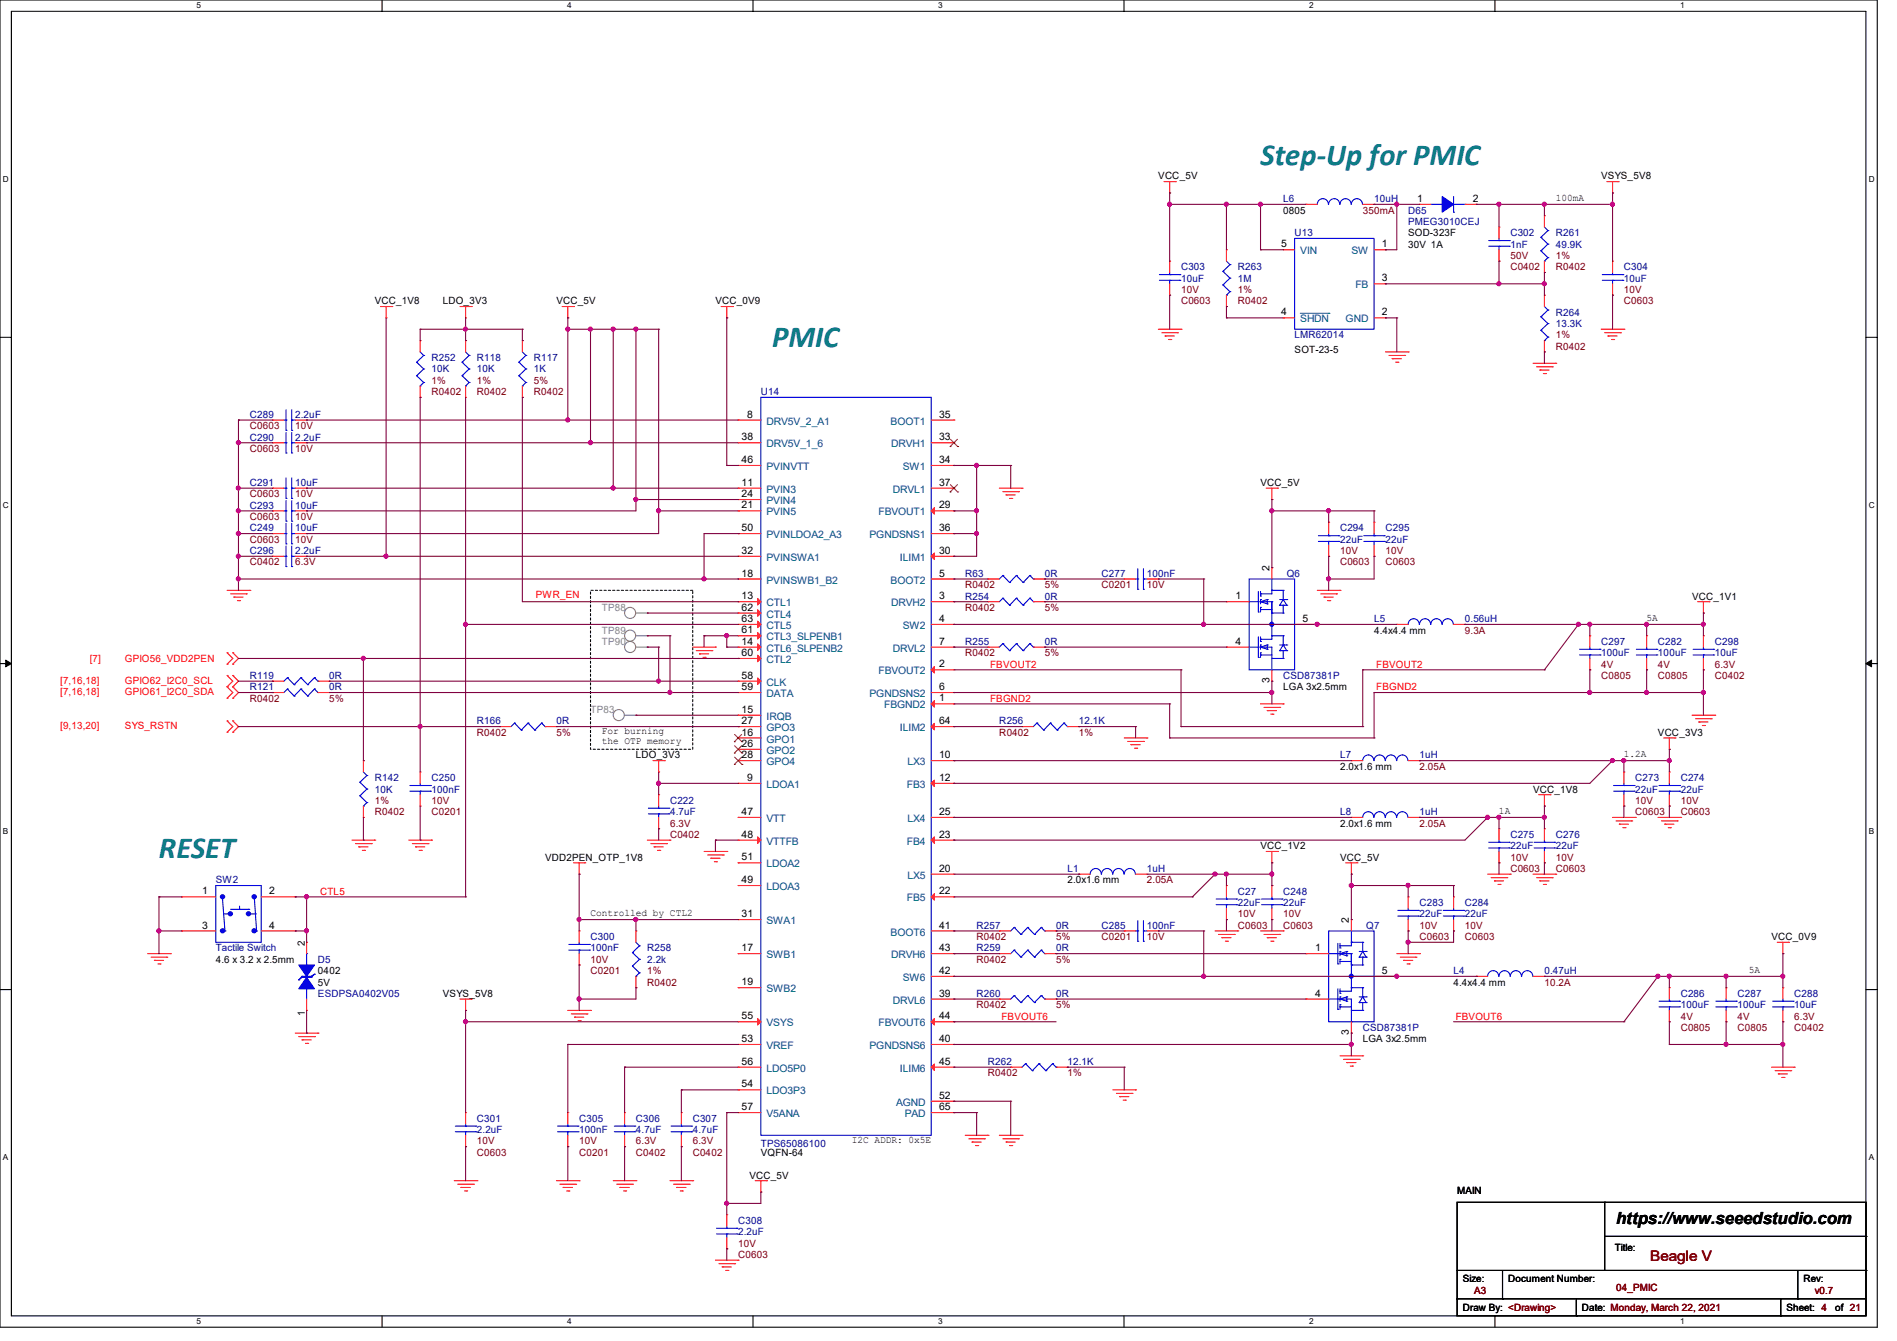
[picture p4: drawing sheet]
<svg xmlns="http://www.w3.org/2000/svg" width="297mm" height="210mm" viewBox="0 0 297 210" stroke-linecap="round" stroke-linejoin="round" font-family="sans-serif">
<defs><g id="words">
<g font-size="4.8" fill="#008080">
<text x="197.4" y="25.9">Step-Up for PMIC</text>
<text x="120.9" y="54.4">PMIC</text>
<text x="24.9" y="134.4">RESET</text>
</g>
<text font-size="2.6" x="253" y="191.8">https://www.seeedstudio.com</text>
<text font-size="2.3" fill="#800000" x="258.4" y="197.5">Beagle V</text>
<g font-size="1.6">
<text x="181.4" y="28.1">VCC_5V</text>
<text x="250.7" y="28.1">VSYS_5V8</text>
<text x="200.9" y="33.4">0805</text>
<text x="221.9" y="31.6">1</text>
<text x="230.6" y="31.6">2</text>
<text x="243.6" y="31.5">100mA</text>
<text x="200.6" y="38.7">5</text>
<text x="216.4" y="38.7">1</text>
<text x="220.5" y="37">SOD-323F</text>
<text x="220.5" y="38.8">30V 1A</text>
<text x="58.7" y="47.7">VCC_1V8</text>
<text x="69.3" y="47.7">LDO_3V3</text>
<text x="87.1" y="47.7">VCC_5V</text>
<text x="112" y="47.7">VCC_0V9</text>
<text x="216.4" y="44.1">3</text>
<text x="200.6" y="49.4">4</text>
<text x="216.4" y="49.4">2</text>
<text x="202.7" y="55.3">SOT-23-5</text>
<text x="117" y="65.4">8</text>
<text x="147" y="65.4">35</text>
<text x="116.1" y="69">38</text>
<text x="147" y="69">33</text>
<text x="116.1" y="76.1">11</text>
<text x="116.1" y="77.9">24</text>
<text x="116.1" y="72.5">46</text>
<text x="147" y="72.5">34</text>
<text x="147" y="76.1">37</text>
<text x="197.4" y="76.1">VCC_5V</text>
<text x="116.1" y="79.6">21</text>
<text x="116.1" y="83.2">50</text>
<text x="147" y="79.6">29</text>
<text x="147" y="83.2">36</text>
<text x="116.1" y="86.7">32</text>
<text x="147" y="86.7">30</text>
<text x="198.8" y="89.4" transform="rotate(-90 198.8 89.4)">2</text>
<text x="116.1" y="93.9">13</text>
<text x="116.1" y="90.3">18</text>
<text x="116.1" y="95.6">62</text>
<text x="147" y="93.9">3</text>
<text x="147" y="90.3">5</text>
<text x="193.5" y="93.9">1</text>
<text x="264.9" y="93.9">VCC_1V1</text>
<text x="116.1" y="101">14</text>
<text x="116.1" y="99.2">61</text>
<text x="116.1" y="97.4">63</text>
<text x="147" y="97.4">4</text>
<text x="147" y="101">7</text>
<text x="193.5" y="101">4</text>
<text x="203.9" y="97.4">5</text>
<text x="215.1" y="99.2">4.4x4.4 mm</text>
<text x="257.8" y="97.2">5A</text>
<text x="116.1" y="106.3">58</text>
<text x="116.1" y="102.7">60</text>
<text x="147" y="104.5">2</text>
<text x="198.8" y="107" transform="rotate(-90 198.8 107)">3</text>
<text x="116.1" y="111.6">15</text>
<text x="116.1" y="113.4">27</text>
<text x="116.1" y="108.1">59</text>
<text x="147" y="109.9">1</text>
<text x="147" y="108.1">6</text>
<text x="147" y="113.4">64</text>
<text x="200.9" y="108.1">LGA 3x2.5mm</text>
<text x="94.2" y="115">For burning</text>
<text x="94.2" y="116.6">the OTP memory</text>
<text x="99.6" y="118.8">LDO_3V3</text>
<text x="116.1" y="115.2">16</text>
<text x="116.1" y="117">26</text>
<text x="116.1" y="118.7">28</text>
<text x="147" y="118.7">10</text>
<text x="254.3" y="118.6">1.2A</text>
<text x="259.6" y="115.2">VCC_3V3</text>
<text x="117" y="122.3">9</text>
<text x="147" y="122.3">12</text>
<text x="209.8" y="120.6">2.0x1.6 mm</text>
<text x="240" y="124.1">VCC_1V8</text>
<text x="116.1" y="127.6">47</text>
<text x="116.1" y="131.2">48</text>
<text x="147" y="131.2">23</text>
<text x="147" y="127.6">25</text>
<text x="209.8" y="129.5">2.0x1.6 mm</text>
<text x="234.7" y="127.5">1A</text>
<text x="85.3" y="134.8">VDD2PEN_OTP_1V8</text>
<text x="116.1" y="134.7">51</text>
<text x="147" y="136.5">20</text>
<text x="197.4" y="133">VCC_1V2</text>
<text x="209.8" y="134.8">VCC_5V</text>
<text x="31.7" y="140.1">1</text>
<text x="42.1" y="140.1">2</text>
<text x="92.5" y="143.5">Controlled by CTL2</text>
<text x="116.1" y="143.6">31</text>
<text x="116.1" y="138.3">49</text>
<text x="147" y="140.1">22</text>
<text x="167.1" y="138.3">2.0x1.6 mm</text>
<text x="31.7" y="145.4">3</text>
<text x="42.1" y="145.4">4</text>
<text x="47.7" y="148.1" transform="rotate(-90 47.7 148.1)">2</text>
<text x="116.1" y="149">17</text>
<text x="147" y="145.4">41</text>
<text x="147" y="149">43</text>
<text x="205.9" y="149">1</text>
<text x="211.2" y="144.6" transform="rotate(-90 211.2 144.6)">2</text>
<text x="277.4" y="147.2">VCC_0V9</text>
<text x="33.8" y="150.8">4.6 x 3.2 x 2.5mm</text>
<text x="49.8" y="152.6">0402</text>
<text x="49.8" y="154.3">5V</text>
<text x="116.1" y="154.3">19</text>
<text x="147" y="152.5">42</text>
<text x="216.4" y="152.5">5</text>
<text x="227.6" y="154.3">4.4x4.4 mm</text>
<text x="273.8" y="152.4">5A</text>
<text x="47.7" y="159.1" transform="rotate(-90 47.7 159.1)">1</text>
<text x="69.3" y="156.1">VSYS_5V8</text>
<text x="116.1" y="159.6">55</text>
<text x="147" y="156.1">39</text>
<text x="147" y="159.6">44</text>
<text x="205.9" y="156.1">4</text>
<text x="116.1" y="163.2">53</text>
<text x="116.1" y="166.8">56</text>
<text x="147" y="163.2">40</text>
<text x="147" y="166.8">45</text>
<text x="211.2" y="162.1" transform="rotate(-90 211.2 162.1)">3</text>
<text x="213.4" y="163.2">LGA 3x2.5mm</text>
<text x="116.1" y="170.3">54</text>
<text x="116.1" y="173.9">57</text>
<text x="147" y="172.1">52</text>
<text x="147" y="173.9">65</text>
<text x="133.3" y="179">I2C ADDR: 0x5E</text>
<text x="117.3" y="184.6">VCC_5V</text>
<text x="119.1" y="181">VQFN-64</text>
<text x="228.1" y="187.1">MAIN</text>
<text x="252.8" y="196">Title:</text>
<text x="229" y="200.7">Size:</text>
<text x="236.1" y="200.7">Document Number:</text>
<text x="282.4" y="200.7">Rev:</text>
<text x="229" y="205.4">Draw By: &lt;Drawing&gt;</text>
<text x="247.7" y="205.4">Date: Monday, March 22, 2021</text>
<text x="279.7" y="205.4">Sheet: 4</text>
<text x="287.3" y="205.4">of 21</text>
</g>
<g font-size="1.6" fill="#000080">
<text x="200.9" y="31.7">L6</text>
<text x="215.1" y="31.7">10uH</text>
<text x="220.5" y="33.4">D65</text>
<text x="220.5" y="35.2">PMEG3010CEJ</text>
<text x="202.7" y="37">U13</text>
<text x="236.5" y="37">C302</text>
<text x="236.5" y="38.8">1nF</text>
<text x="243.6" y="37">R261</text>
<text x="243.6" y="38.8">49.9K</text>
<text x="184.9" y="42.3">C303</text>
<text x="184.9" y="44.1">10uF</text>
<text x="193.8" y="42.3">R263</text>
<text x="193.8" y="44.1">1M</text>
<text x="254.3" y="42.3">C304</text>
<text x="254.3" y="44.1">10uF</text>
<text x="202.7" y="53">LMR62014</text>
<text x="243.6" y="49.4">R264</text>
<text x="243.6" y="51.2">13.3K</text>
<text x="67.6" y="56.6">R252</text>
<text x="67.6" y="58.3">10K</text>
<text x="74.7" y="56.6">R118</text>
<text x="74.7" y="58.3">10K</text>
<text x="83.6" y="56.6">R117</text>
<text x="83.6" y="58.3">1K</text>
<text x="39.1" y="65.4">C289</text>
<text x="46.2" y="65.4">2.2uF</text>
<text x="119.1" y="61.9">U14</text>
<text x="39.1" y="69">C290</text>
<text x="46.2" y="69">2.2uF</text>
<text x="39.1" y="76.1">C291</text>
<text x="46.2" y="76.1">10uF</text>
<text x="39.1" y="79.7">C293</text>
<text x="39.1" y="83.2">C249</text>
<text x="46.2" y="79.7">10uF</text>
<text x="46.2" y="83.2">10uF</text>
<text x="209.8" y="83.2">C294</text>
<text x="216.9" y="83.2">C295</text>
<text x="39.1" y="86.8">C296</text>
<text x="46.2" y="86.8">2.2uF</text>
<text x="209.8" y="85">22uF</text>
<text x="216.9" y="85">22uF</text>
<text x="151.1" y="90.3">R63</text>
<text x="151.1" y="93.9">R254</text>
<text x="163.6" y="90.3">0R</text>
<text x="163.6" y="93.9">0R</text>
<text x="172.5" y="90.3">C277</text>
<text x="179.6" y="90.3">100nF</text>
<text x="201.5" y="90.3">Q6</text>
<text x="151.1" y="101">R255</text>
<text x="163.6" y="101">0R</text>
<text x="215.1" y="97.4">L5</text>
<text x="229.4" y="97.4">0.56uH</text>
<text x="250.7" y="101">C297</text>
<text x="259.6" y="101">C282</text>
<text x="268.5" y="101">C298</text>
<text x="39.1" y="106.3">R119</text>
<text x="51.6" y="106.3">0R</text>
<text x="200.9" y="106.3">CSD87381P</text>
<text x="250.7" y="102.8">100uF</text>
<text x="259.6" y="102.8">100uF</text>
<text x="268.5" y="102.8">10uF</text>
<text x="39.1" y="108.1">R121</text>
<text x="51.6" y="108.1">0R</text>
<text x="74.7" y="113.5">R166</text>
<text x="87.1" y="113.5">0R</text>
<text x="156.5" y="113.5">R256</text>
<text x="168.9" y="113.5">12.1K</text>
<text x="209.8" y="118.8">L7</text>
<text x="222.2" y="118.8">1uH</text>
<text x="58.7" y="122.3">R142</text>
<text x="58.7" y="124.1">10K</text>
<text x="67.6" y="122.3">C250</text>
<text x="67.6" y="124.1">100nF</text>
<text x="104.9" y="125.9">C222</text>
<text x="256" y="122.3">C273</text>
<text x="256" y="124.1">22uF</text>
<text x="263.1" y="122.3">C274</text>
<text x="263.1" y="124.1">22uF</text>
<text x="104.9" y="127.7">4.7uF</text>
<text x="209.8" y="127.7">L8</text>
<text x="222.2" y="127.7">1uH</text>
<text x="236.5" y="131.2">C275</text>
<text x="243.6" y="131.2">C276</text>
<text x="167.1" y="136.6">L1</text>
<text x="179.6" y="136.6">1uH</text>
<text x="236.5" y="133">22uF</text>
<text x="243.6" y="133">22uF</text>
<text x="33.8" y="138.3">SW2</text>
<text x="193.8" y="140.1">C27</text>
<text x="193.8" y="141.9">22uF</text>
<text x="200.9" y="140.1">C248</text>
<text x="200.9" y="141.9">22uF</text>
<text x="222.2" y="141.9">C283</text>
<text x="222.2" y="143.7">22uF</text>
<text x="229.4" y="141.9">C284</text>
<text x="229.4" y="143.7">22uF</text>
<text x="33.8" y="149">Tactile Switch</text>
<text x="92.5" y="147.2">C300</text>
<text x="92.5" y="149">100nF</text>
<text x="101.3" y="149">R258</text>
<text x="152.9" y="145.5">R257</text>
<text x="152.9" y="149">R259</text>
<text x="165.4" y="145.5">0R</text>
<text x="165.4" y="149">0R</text>
<text x="172.5" y="145.5">C285</text>
<text x="179.6" y="145.5">100nF</text>
<text x="213.9" y="145.5">Q7</text>
<text x="49.8" y="150.8">D5</text>
<text x="101.3" y="150.8">2.2k</text>
<text x="227.6" y="152.6">L4</text>
<text x="241.8" y="152.6">0.47uH</text>
<text x="49.8" y="156.1">ESDPSA0402V05</text>
<text x="152.9" y="156.1">R260</text>
<text x="165.4" y="156.1">0R</text>
<text x="213.4" y="161.5">CSD87381P</text>
<text x="263.1" y="156.1">C286</text>
<text x="263.1" y="157.9">100uF</text>
<text x="272" y="156.1">C287</text>
<text x="272" y="157.9">100uF</text>
<text x="280.9" y="156.1">C288</text>
<text x="280.9" y="157.9">10uF</text>
<text x="154.7" y="166.8">R262</text>
<text x="167.1" y="166.8">12.1K</text>
<text x="74.7" y="175.7">C301</text>
<text x="74.7" y="177.5">2.2uF</text>
<text x="90.7" y="175.7">C305</text>
<text x="90.7" y="177.5">100nF</text>
<text x="99.6" y="175.7">C306</text>
<text x="99.6" y="177.5">4.7uF</text>
<text x="108.5" y="175.7">C307</text>
<text x="108.5" y="177.5">4.7uF</text>
<text x="119.1" y="179.6">TPS65086100</text>
<text x="115.6" y="191.7">C308</text>
<text x="115.6" y="193.5">2.2uF</text>
</g>
<g font-size="1.6" fill="#800000">
<text x="213.4" y="33.4">350mA</text>
<text x="236.5" y="40.6">50V</text>
<text x="243.6" y="40.6">1%</text>
<text x="184.9" y="47.7">C0603</text>
<text x="184.9" y="45.9">10V</text>
<text x="193.8" y="45.9">1%</text>
<text x="193.8" y="47.7">R0402</text>
<text x="236.5" y="42.3">C0402</text>
<text x="243.6" y="42.3">R0402</text>
<text x="254.3" y="47.7">C0603</text>
<text x="254.3" y="45.9">10V</text>
<text x="243.6" y="53">1%</text>
<text x="243.6" y="54.8">R0402</text>
<text x="67.6" y="60.1">1%</text>
<text x="67.6" y="61.9">R0402</text>
<text x="74.7" y="60.1">1%</text>
<text x="74.7" y="61.9">R0402</text>
<text x="83.6" y="60.1">5%</text>
<text x="83.6" y="61.9">R0402</text>
<text x="39.1" y="67.2">C0603</text>
<text x="39.1" y="70.8">C0603</text>
<text x="46.2" y="67.2">10V</text>
<text x="46.2" y="70.8">10V</text>
<text x="39.1" y="77.9">C0603</text>
<text x="46.2" y="77.9">10V</text>
<text x="39.1" y="81.4">C0603</text>
<text x="46.2" y="81.4">10V</text>
<text x="39.1" y="88.6">C0402</text>
<text x="39.1" y="85">C0603</text>
<text x="46.2" y="88.6">6.3V</text>
<text x="46.2" y="85">10V</text>
<text x="209.8" y="88.6">C0603</text>
<text x="209.8" y="86.8">10V</text>
<text x="216.9" y="88.6">C0603</text>
<text x="216.9" y="86.8">10V</text>
<text x="151.1" y="92.1">R0402</text>
<text x="151.1" y="95.7">R0402</text>
<text x="163.6" y="92.1">5%</text>
<text x="163.6" y="95.7">5%</text>
<text x="172.5" y="92.1">C0201</text>
<text x="179.6" y="92.1">10V</text>
<text x="229.4" y="99.2">9.3A</text>
<text x="151.1" y="102.8">R0402</text>
<text x="163.6" y="102.8">5%</text>
<text x="250.7" y="106.3">C0805</text>
<text x="250.7" y="104.6">4V</text>
<text x="259.6" y="106.3">C0805</text>
<text x="259.6" y="104.6">4V</text>
<text x="268.5" y="106.3">C0402</text>
<text x="268.5" y="104.6">6.3V</text>
<text x="39.1" y="109.9">R0402</text>
<text x="51.6" y="109.9">5%</text>
<text x="74.7" y="115.2">R0402</text>
<text x="87.1" y="115.2">5%</text>
<text x="156.5" y="115.2">R0402</text>
<text x="168.9" y="115.2">1%</text>
<text x="58.7" y="125.9">1%</text>
<text x="67.6" y="125.9">10V</text>
<text x="222.2" y="120.6">2.05A</text>
<text x="256" y="125.9">10V</text>
<text x="263.1" y="125.9">10V</text>
<text x="58.7" y="127.7">R0402</text>
<text x="67.6" y="127.7">C0201</text>
<text x="104.9" y="131.2">C0402</text>
<text x="104.9" y="129.5">6.3V</text>
<text x="222.2" y="129.5">2.05A</text>
<text x="256" y="127.7">C0603</text>
<text x="263.1" y="127.7">C0603</text>
<text x="236.5" y="136.6">C0603</text>
<text x="236.5" y="134.8">10V</text>
<text x="243.6" y="136.6">C0603</text>
<text x="243.6" y="134.8">10V</text>
<text x="179.6" y="138.3">2.05A</text>
<text x="193.8" y="143.7">10V</text>
<text x="200.9" y="143.7">10V</text>
<text x="152.9" y="147.2">R0402</text>
<text x="165.4" y="147.2">5%</text>
<text x="172.5" y="147.2">C0201</text>
<text x="179.6" y="147.2">10V</text>
<text x="193.8" y="145.5">C0603</text>
<text x="200.9" y="145.5">C0603</text>
<text x="222.2" y="147.2">C0603</text>
<text x="222.2" y="145.5">10V</text>
<text x="229.4" y="147.2">C0603</text>
<text x="229.4" y="145.5">10V</text>
<text x="92.5" y="152.6">C0201</text>
<text x="92.5" y="150.8">10V</text>
<text x="101.3" y="152.6">1%</text>
<text x="101.3" y="154.3">R0402</text>
<text x="152.9" y="150.8">R0402</text>
<text x="165.4" y="150.8">5%</text>
<text x="241.8" y="154.3">10.2A</text>
<text x="152.9" y="157.9">R0402</text>
<text x="165.4" y="157.9">5%</text>
<text x="263.1" y="161.5">C0805</text>
<text x="263.1" y="159.7">4V</text>
<text x="272" y="161.5">C0805</text>
<text x="272" y="159.7">4V</text>
<text x="280.9" y="161.5">C0402</text>
<text x="280.9" y="159.7">6.3V</text>
<text x="154.7" y="168.6">R0402</text>
<text x="167.1" y="168.6">1%</text>
<text x="74.7" y="179.2">10V</text>
<text x="90.7" y="179.2">10V</text>
<text x="99.6" y="179.2">6.3V</text>
<text x="108.5" y="179.2">6.3V</text>
<text x="74.7" y="181">C0603</text>
<text x="90.7" y="181">C0201</text>
<text x="99.6" y="181">C0402</text>
<text x="108.5" y="181">C0402</text>
<text x="115.6" y="197">C0603</text>
<text x="115.6" y="195.2">10V</text>
<text x="230.8" y="202.7">A3</text>
<text x="253" y="202.2">04_PMIC</text>
<text x="284.1" y="202.7">v0.7</text>
</g>
<g font-size="1.6" fill="#004080">
<text x="203.6" y="39.8">VIN</text>
<text x="211.6" y="39.8">SW</text>
<text x="212.2" y="45.2">FB</text>
<text x="203.6" y="50.5">SHDN</text>
<text x="210.7" y="50.5">GND</text>
<text x="120" y="66.5">DRV5V_2_A1</text>
<text x="120" y="70.1">DRV5V_1_6</text>
<text x="139.4" y="66.5">BOOT1</text>
<text x="139.5" y="70.1">DRVH1</text>
<text x="120" y="77.2">PVIN3</text>
<text x="120" y="73.6">PVINVTT</text>
<text x="139.8" y="77.2">DRVL1</text>
<text x="141.3" y="73.6">SW1</text>
<text x="120" y="80.7">PVIN5</text>
<text x="120" y="79">PVIN4</text>
<text x="137.5" y="80.7">FBVOUT1</text>
<text x="120" y="87.8">PVINSWA1</text>
<text x="120" y="84.3">PVINLDOA2_A3</text>
<text x="136.1" y="84.3">PGNDSNS1</text>
<text x="140.9" y="87.8">ILIM1</text>
<text x="120" y="95">CTL1</text>
<text x="120" y="91.4">PVINSWB1_B2</text>
<text x="139.4" y="91.4">BOOT2</text>
<text x="139.5" y="95">DRVH2</text>
<text x="120" y="100.3">CTL3_SLPENB1</text>
<text x="120" y="96.7">CTL4</text>
<text x="120" y="98.5">CTL5</text>
<text x="141.3" y="98.5">SW2</text>
<text x="120" y="102.1">CTL6_SLPENB2</text>
<text x="120" y="107.4">CLK</text>
<text x="120" y="103.8">CTL2</text>
<text x="137.5" y="105.6">FBVOUT2</text>
<text x="139.8" y="102.1">DRVL2</text>
<text x="120" y="112.7">IRQB</text>
<text x="120" y="109.2">DATA</text>
<text x="136.1" y="109.2">PGNDSNS2</text>
<text x="138.4" y="111">FBGND2</text>
<text x="120" y="116.3">GPO1</text>
<text x="120" y="118.1">GPO2</text>
<text x="120" y="114.5">GPO3</text>
<text x="120" y="119.8">GPO4</text>
<text x="140.9" y="114.5">ILIM2</text>
<text x="142.1" y="119.8">LX3</text>
<text x="120" y="123.4">LDOA1</text>
<text x="142" y="123.4">FB3</text>
<text x="120" y="128.7">VTT</text>
<text x="142.1" y="128.7">LX4</text>
<text x="120" y="132.3">VTTFB</text>
<text x="120" y="135.8">LDOA2</text>
<text x="142" y="132.3">FB4</text>
<text x="142.1" y="137.6">LX5</text>
<text x="120" y="139.4">LDOA3</text>
<text x="142" y="141.2">FB5</text>
<text x="120" y="144.7">SWA1</text>
<text x="139.4" y="146.5">BOOT6</text>
<text x="120" y="150.1">SWB1</text>
<text x="120" y="155.4">SWB2</text>
<text x="139.5" y="150.1">DRVH6</text>
<text x="141.3" y="153.6">SW6</text>
<text x="120" y="160.7">VSYS</text>
<text x="137.5" y="160.7">FBVOUT6</text>
<text x="139.8" y="157.2">DRVL6</text>
<text x="120" y="164.3">VREF</text>
<text x="120" y="167.9">LDO5P0</text>
<text x="136.1" y="164.3">PGNDSNS6</text>
<text x="140.9" y="167.9">ILIM6</text>
<text x="120" y="171.4">LDO3P3</text>
<text x="140.3" y="173.2">AGND</text>
<text x="120" y="175">V5ANA</text>
<text x="141.6" y="175">PAD</text>
</g>
<g font-size="1.6" fill="#f00">
<text x="83.9" y="93.7">PWR_EN</text>
<text x="9.4" y="107.1">[7,16,18]</text>
<text x="14.1" y="103.7">[7]</text>
<text x="19.6" y="103.7">GPIO56_VDD2PEN</text>
<text x="19.6" y="107.1">GPIO62_I2C0_SCL</text>
<text x="155" y="104.6">FBVOUT2</text>
<text x="215.5" y="104.6">FBVOUT2</text>
<text x="9.4" y="108.8">[7,16,18]</text>
<text x="19.6" y="108.8">GPIO61_I2C0_SDA</text>
<text x="155" y="109.9">FBGND2</text>
<text x="215.5" y="108.1">FBGND2</text>
<text x="9.4" y="114.2">[9,13,20]</text>
<text x="19.6" y="114.2">SYS_RSTN</text>
<text x="50.1" y="140.1">CTL5</text>
<text x="156.8" y="159.7">FBVOUT6</text>
<text x="227.9" y="159.7">FBVOUT6</text>
</g>
<g font-size="1.6" fill="#808080">
<text x="94.2" y="95.7">TP88</text>
<text x="94.2" y="99.2">TP89</text>
<text x="94.2" y="101">TP90</text>
<text x="92.5" y="111.7">TP83</text>
</g>
<g font-size="1.3">
<text x="30.8" y="1.3">5</text>
<text x="88.8" y="1.3">4</text>
<text x="146.9" y="1.3">3</text>
<text x="205" y="1.3">2</text>
<text x="263.1" y="1.3">1</text>
<text x=".5" y="28.4">D</text>
<text x="292.6" y="28.4">D</text>
<text x=".5" y="79.5">C</text>
<text x="292.6" y="79.5">C</text>
<text x=".5" y="130.6">B</text>
<text x="292.6" y="130.6">B</text>
<text x=".5" y="181.7">A</text>
<text x="292.6" y="181.7">A</text>
<text x="30.8" y="207.4">5</text>
<text x="88.8" y="207.4">4</text>
<text x="146.9" y="207.4">3</text>
<text x="205" y="207.4">2</text>
<text x="263.1" y="207.4">1</text>
</g>
</g></defs>
<path d="M0 0h293.9v207.9h-293.9zM1.8 1.8h290.3v204.3h-290.3z" fill="none" stroke="#000" stroke-width=".17"/>
<g fill="#fff">
<path d="M30.8 .2h.7v1.4h-.7z"/>
<path d="M30.8 206.2h.7v1.4h-.7z"/>
</g>
<path d="M59.8 0v1.8M59.8 206.1v1.8" fill="none" stroke="#000" stroke-width=".17"/>
<g fill="#fff">
<path d="M88.8 .2h.7v1.4h-.7z"/>
<path d="M88.8 206.2h.7v1.4h-.7z"/>
</g>
<path d="M117.9 0v1.8M117.9 206.1v1.8" fill="none" stroke="#000" stroke-width=".17"/>
<g fill="#fff">
<path d="M146.9 .2h.7v1.4h-.7z"/>
<path d="M146.9 206.2h.7v1.4h-.7z"/>
</g>
<path d="M176 0v1.8M176 206.1v1.8" fill="none" stroke="#000" stroke-width=".17"/>
<g fill="#fff">
<path d="M205 .2h.7v1.4h-.7z"/>
<path d="M205 206.2h.7v1.4h-.7z"/>
</g>
<path d="M234.1 0v1.8M234.1 206.1v1.8" fill="none" stroke="#000" stroke-width=".17"/>
<g fill="#fff">
<path d="M263.1 .2h.6v1.4h-.6z"/>
<path d="M263.1 206.2h.6v1.4h-.6z"/>
<path d="M.5 27.3h.9v1.4h-.9z"/>
<path d="M292.6 27.3h.9v1.4h-.9z"/>
<path d="M.5 78.4h.9v1.4h-.9z"/>
<path d="M292.6 78.4h.9v1.4h-.9z"/>
</g>
<path d="M0 52.8h1.8M292.1 52.8h1.8" fill="none" stroke="#000" stroke-width=".17"/>
<g fill="#fff">
<path d="M.5 129.5h.8v1.4h-.8z"/>
<path d="M292.6 129.5h.8v1.4h-.8z"/>
</g>
<path d="M0 103.9h1.8M292.1 103.9h1.8" fill="none" stroke="#000" stroke-width=".17"/>
<path d="M.9 103.4l.9 .5-.9 .5zM292.1 103.9l.9-.5v1z" fill="#000" stroke="#000" stroke-width=".16"/>
<g fill="#fff">
<path d="M.5 180.5h.8v1.4h-.8z"/>
<path d="M292.6 180.5h.8v1.4h-.8z"/>
</g>
<g fill="none" stroke="#000" stroke-width=".17">
<path d="M0 155h1.8M292.1 155h1.8M228.1 188.3h64v17.8h-64zM228.1 199h64M235.2 199v4.4M251.2 188.3h.1M251.2 188.3v10.7M251.2 193.6h40.9M281.5 199v4.4M292.1 199h.1M292.1 193.6h.1M228.1 203.4h.1"/>
<path d="M228.1 203.4h64M235.2 203.4h.1M246.8 206.1h.1M246.8 203.4v2.7M278.8 206.1h.1M278.8 203.4v2.7M281.5 203.4h.1"/>
</g>
<path d="M92.5 92.5h16v24.8h-16z" fill="none" stroke="#000" stroke-width=".17" stroke-dasharray=".3 .3"/>
<g fill="none" stroke="#f00" stroke-width=".17">
<path d="M182.2 28.4h1.8M183.1 30.2h.1M183.1 28.4v1.8M184 28.4h.1M192 39.1h.1M192 39.1v1.8M200.9 39.1h.1M200.9 39.1h1.8M204.5 32h.1M204.5 32h1.7M213.4 32h1.7M215.1 32h.1"/>
<path d="M215.1 39.1h1.8M216.9 39.1h.1M222.2 32h.1M222.2 32h1.8M229.4 32h1.7M231.1 32h.1M234.7 35.6h.1M234.7 35.6v1.7M234.7 39.1v1.8M241.8 33.8h.1M241.8 33.8v1.8M251.6 28.4h1.8"/>
<path d="M252.5 30.2h.1M252.5 28.4v1.8M253.4 28.4h.1M59.6 48h1.7M60.5 49.8h.1M60.5 48v1.8M61.3 48h.1M65.8 53.3h.1M65.8 53.3v1.8M72 48h1.8M72.9 49.8h.1M72.9 53.3h.1"/>
<path d="M72.9 48v1.8M72.9 53.3v1.8M73.8 48h.1M81.8 53.3h.1M81.8 53.3v1.8M88 48h1.8M88.9 49.8h.1M88.9 48v1.8M89.8 48h.1M112.9 48h1.8M113.8 49.8h.1M113.8 48v1.8"/>
<path d="M114.7 48h.1M181.4 51.6h3.5M181.9 52.1h2.5M182.4 52.6h.1M182.4 52.6h1.5M183 53.2h.3M183.1 40.9h.1M183.1 46.2h.1M183.1 40.9v1.8M183.1 44.4v1.8M183.3 53.2h.1M184.4 52.1h.1"/>
<path d="M184.9 51.6h.1M192 48h.1M192 46.2v1.8M200.9 49.8h.1M200.9 49.8h1.8M215.1 49.8h1.8M215.1 44.4h1.8M216.9 49.8h.1M216.9 44.4h.1M216.9 55.1h3.6M217.5 55.7h2.4M218 56.2h.1"/>
<path d="M218 56.2h1.4M218.5 56.7h.4M218.9 56.7h.1M219.9 55.7h.1M220.5 55.1h.1M234.7 40.9h.1M240 56.9h3.6M240.6 57.4h2.4M241.1 58h.1M241.1 58h1.4M241.6 58.5h.4M241.8 42.7h.1"/>
<path d="M241.8 46.2h.1M241.8 55.1h.1M241.8 40.9v1.8M241.8 46.2v1.8M241.8 53.3v1.8M242 58.5h.1M243 57.4h.1M243.6 56.9h.1M250.7 51.6h3.6M251.2 52.1h2.5M251.8 52.6h.1M251.8 52.6h1.4"/>
<path d="M252.3 53.2h.3M252.5 40.9h.1M252.5 46.2h.1M252.5 40.9v1.8M252.5 44.4v1.8M252.6 53.2h.1M253.7 52.1h.1M254.3 51.6h.1M42.7 76.5h.1M42.7 65.8h.1M42.7 69.3h.1M42.7 76.5h1.7"/>
<path d="M42.7 65.8h1.7M42.7 69.3h1.7M46.2 76.5h1.8M46.2 65.8h1.8M46.2 69.3h1.8M48 76.5h.1M48 65.8h.1M48 69.3h.1M65.8 62.2h.1M65.8 60.5v1.7M72.9 62.2h.1M72.9 60.5v1.7"/>
<path d="M81.8 62.2h.1M81.8 60.5v1.7M115.6 65.8h.1M115.6 76.5h.1M115.6 78.2h.1M115.6 69.3h.1M115.6 72.9h.1M115.6 76.5h3.5M115.6 65.8h3.5M115.6 69.3h3.5M115.6 78.2h3.5M115.6 72.9h3.5"/>
<path d="M145.8 76.5h3.6M145.8 65.8h3.6M145.8 69.3h3.6M145.8 72.9h3.6M149.4 69.3h.1M149.4 72.9h.1M149.4 65.8h.1M149.4 76.5h.1M156.5 76.5h3.5M157 77h2.5M157.5 77.5h.1M157.5 77.5h1.5"/>
<path d="M158.1 78.1h.3M158.4 78.1h.1M159.5 77h.1M160 76.5h.1M198.2 76.5h1.8M199.1 78.2h.1M199.1 76.5v1.7M200 76.5h.1M35.6 92.5h3.5M36.1 93h2.5M36.6 93.5h.1M36.6 93.5h1.5"/>
<path d="M37.2 94.1h.3M37.5 94.1h.1M38.6 93h.1M39.1 92.5h.1M42.7 87.1h.1M42.7 80h.1M42.7 83.6h.1M42.7 87.1h1.7M42.7 80h1.7M42.7 83.6h1.7M46.2 87.1h1.8M46.2 80h1.8"/>
<path d="M46.2 83.6h1.8M48 87.1h.1M48 80h.1M48 83.6h.1M115.6 94.2h.1M115.6 90.7h.1M115.6 80h.1M115.6 87.1h.1M115.6 83.6h.1M115.6 99.6h.1M115.6 96h.1M115.6 97.8h.1"/>
<path d="M115.6 94.2h3.5M115.6 90.7h3.5M115.6 87.1h3.5M115.6 97.8h3.5M115.6 80h3.5M115.6 83.6h3.5M115.6 99.6h3.5M115.6 96h3.5M145.8 94.2h3.6M145.8 90.7h3.6M145.8 87.1h3.6M145.8 97.8h3.6"/>
<path d="M145.8 80h3.6M145.8 83.6h3.6M149.4 94.2h.1M149.4 97.8h.1M149.4 90.7h.1M149.4 80h.1M149.4 87.1h.1M149.4 83.6h.1M154.7 90.7h.1M154.7 94.2h.1M154.7 94.2h1.8M154.7 90.7h1.8"/>
<path d="M161.8 94.2h1.8M161.8 90.7h1.8M163.6 90.7h.1M163.6 94.2h.1M176 90.7h.1M176 90.7h1.8M179.6 90.7h1.8M181.4 90.7h.1M192 94.2h.1M192 94.2h3.6M199.1 88.9h.1M199.1 88.9v1.8"/>
<path d="M202.7 97.8h3.5M206.2 97.8h.1M206.2 92.5h3.6M206.8 93h2.5M207.3 93.5h.1M207.3 93.5h1.4M207.9 94.1h.3M208 81.8h.1M208 87.1h.1M208 81.8v1.8M208 85.3v1.8M208.2 94.1h.1"/>
<path d="M209.3 93h.1M209.8 92.5h.1M215.1 81.8h.1M215.1 87.1h.1M215.1 81.8v1.8M215.1 85.3v1.8M218.7 97.8h.1M218.7 97.8h1.8M227.6 97.8h1.8M229.4 97.8h.1M248.9 99.6h.1M248.9 99.6v1.7"/>
<path d="M257.8 99.6h.1M257.8 99.6v1.7M265.8 94.2h1.8M266.7 96h.1M266.7 99.6h.1M266.7 94.2v1.8M266.7 99.6v1.7M267.6 94.2h.1M35.6 114.7h.1M35.6 112.9h.1M35.6 104h.1M35.6 102.2h.1"/>
<path d="M35.6 107.6h.1M35.6 105.8h.1M35.6 109.3h.1M35.6 112.9l.8 .9-.8 .9M35.6 102.2l.8 .9-.8 .9M35.6 105.8l.8 .9-.8 .9M35.6 107.6l.8 .9-.8 .8M36.4 112.9h.1M36.4 114.7h.1M36.4 102.2h.1M36.4 104h.1M36.4 105.8h.1"/>
<path d="M36.4 107.6h.1M36.4 109.3h.1M36.4 112.9l.9 .9-.9 .9M36.4 102.2l.9 .9-.9 .9M36.4 105.8l.9 .9-.9 .9M36.4 107.6l.9 .9-.9 .8M42.7 106.7h.1M42.7 108.5h.1M42.7 106.7h1.7M42.7 108.5h1.7M49.8 106.7h1.8M49.8 108.5h1.8"/>
<path d="M51.6 106.7h.1M51.6 108.5h.1M56.9 119.1h.1M56.9 119.1v1.8M78.2 113.8h.1M78.2 113.8h1.8M85.3 113.8h1.8M87.1 113.8h.1M102.2 119.1h1.8M103.1 119.1v1.8M104 119.1h.1M108.5 101.3h3.5"/>
<path d="M109 101.9h2.5M109.5 102.4h.1M109.5 102.4h1.5M110.1 103h.3M110.4 103h.1M111.5 101.9h.1M112 101.3h.1M115.6 101.3h.1M115.6 112h.1M115.6 115.6h.1M115.6 117.3h.1M115.6 113.8h.1"/>
<path d="M115.6 119.1h.1M115.6 106.7h.1M115.6 108.5h.1M115.6 103.1h.1M115.6 101.3h3.5M115.6 112h3.5M115.6 115.6h3.5M115.6 119.1h3.5M115.6 113.8h3.5M115.6 106.7h3.5M115.6 108.5h3.5M115.6 117.3h3.5"/>
<path d="M115.6 103.1h3.5M145.8 101.3h3.6M145.8 110.2h3.6M145.8 119.1h3.6M145.8 113.8h3.6M145.8 104.9h3.6M145.8 108.5h3.6M149.4 110.2h.1M149.4 104.9h.1M149.4 108.5h.1M149.4 101.3h.1M149.4 119.1h.1"/>
<path d="M149.4 113.8h.1M154.7 101.3h.1M154.7 101.3h1.8M160 113.8h.1M160 113.8h1.8M161.8 101.3h1.8M163.6 101.3h.1M167.1 113.8h1.8M168.9 113.8h.1M176 115.6h3.6M176.6 116.1h2.4M177.1 116.6h.1"/>
<path d="M177.1 116.6h1.4M177.6 117.2h.4M178 117.2h.1M179 116.1h.1M179.6 115.6h.1M192 101.3h.1M192 101.3h3.6M197.4 110.2h3.5M197.9 110.8h2.5M198.4 111.3h.1M198.4 111.3h1.5M199 111.8h.3"/>
<path d="M199.1 106.7h.1M199.1 104.9v1.8M199.3 111.8h.1M200.4 110.8h.1M200.9 110.2h.1M211.6 119.1h.1M211.6 119.1h1.8M220.5 119.1h1.7M222.2 119.1h.1M248.9 104.9h.1M248.9 103.1v1.8M257.8 104.9h.1"/>
<path d="M257.8 103.1v1.8M260.5 115.6h1.8M261.4 117.3h.1M261.4 115.6v1.7M262.3 115.6h.1M264.9 112h3.6M265.5 112.6h2.4M266 113.1h.1M266 113.1h1.4M266.5 113.6h.4M266.7 104.9h.1M266.7 103.1v1.8"/>
<path d="M266.9 113.6h.1M267.9 112.6h.1M268.5 112h.1M55.1 131.6h3.6M55.7 132.1h2.4M56.2 132.6h.1M56.2 132.6h1.4M56.7 133.2h.4M56.9 128h.1M56.9 126.2v1.8M57.1 133.2h.1M58.1 132.1h.1"/>
<path d="M58.7 131.6h.1M64 131.6h3.6M64.6 132.1h2.4M65.1 132.6h.1M65.1 132.6h1.4M65.6 133.2h.4M65.8 120.9h.1M65.8 126.2h.1M65.8 120.9v1.8M65.8 124.5v1.7M66 133.2h.1M67 132.1h.1"/>
<path d="M67.6 131.6h.1M89.8 135.1h1.8M90.7 136.9h.1M90.7 135.1v1.8M91.6 135.1h.1M101.3 131.6h3.6M101.9 132.1h2.5M102.4 132.6h.1M102.4 132.6h1.4M103 133.2h.3M103.1 120.9h.1M103.1 124.5h.1"/>
<path d="M103.1 129.8h.1M103.1 124.5v1.7M103.1 128v1.8M103.3 133.2h.1M104.4 132.1h.1M104.9 131.6h.1M110.2 133.3h3.6M110.8 133.9h2.4M111.3 134.4h.1M111.3 134.4h1.4M111.8 135h.4M112.2 135h.1"/>
<path d="M113.2 133.9h.1M113.8 133.3h.1M115.6 122.7h.1M115.6 128h.1M115.6 131.6h.1M115.6 138.7h.1M115.6 135.1h.1M115.6 128h3.5M115.6 131.6h3.5M115.6 135.1h3.5M115.6 122.7h3.5M115.6 138.7h3.5"/>
<path d="M145.8 128h3.6M145.8 136.9h3.6M145.8 131.6h3.6M145.8 122.7h3.6M149.4 122.7h.1M149.4 136.9h.1M149.4 131.6h.1M149.4 128h.1M168.9 136.9h.1M168.9 136.9h1.8M177.8 136.9h1.8M179.6 136.9h.1"/>
<path d="M192 138.7h.1M192 138.7v1.8M198.2 133.3h1.8M199.1 135.1h.1M199.1 138.7h.1M199.1 133.3v1.8M199.1 138.7v1.8M200 133.3h.1M210.7 135.1h1.8M211.6 136.9h.1M211.6 128h.1M211.6 128h1.8"/>
<path d="M211.6 135.1v1.8M212.5 135.1h.1M220.5 128h1.7M222.2 128h.1M232.9 136.9h3.6M233.5 137.5h2.4M234 138h.1M234 138h1.4M234.5 138.5h.4M234.7 129.8h.1M234.7 135.1h.1M234.7 129.8v1.8"/>
<path d="M234.7 133.3v1.8M234.9 138.5h.1M235.9 137.5h.1M236.5 136.9h.1M240 136.9h3.6M240.6 137.5h2.4M240.9 124.5h1.8M241.1 138h.1M241.1 138h1.4M241.6 138.5h.4M241.8 126.2h.1M241.8 129.8h.1"/>
<path d="M241.8 135.1h.1M241.8 124.5v1.7M241.8 129.8v1.8M241.8 133.3v1.8M242 138.5h.1M242.7 124.5h.1M243 137.5h.1M243.6 136.9h.1M252.5 128h3.5M253 128.6h2.5M253.5 129.1h.1M253.5 129.1h1.5"/>
<path d="M254.1 129.6h.3M254.3 120.9h.1M254.3 126.2h.1M254.3 120.9v1.8M254.3 124.5v1.7M254.4 129.6h.1M255.5 128.6h.1M256 128h.1M259.6 128h3.5M260.1 128.6h2.5M260.6 129.1h.1M260.6 129.1h1.5"/>
<path d="M261.2 129.6h.3M261.4 120.9h.1M261.4 126.2h.1M261.4 120.9v1.8M261.4 124.5v1.7M261.5 129.6h.1M262.6 128.6h.1M263.1 128h.1M23.1 149.4h3.6M23.7 149.9h2.4M24.2 150.4h.1M24.2 150.4h1.4"/>
<path d="M24.7 151h.4M25.1 151h.1M26.1 149.9h.1M26.7 149.4h.1M28.4 140.5h.1M28.4 145.8h.1M28.4 145.8h5.4M28.4 140.5h5.4M40.9 145.8h5.3M40.9 140.5h5.3M46.2 140.5h.1M46.2 145.8h.1"/>
<path d="M48 147.6h.1M48 158.2h.1M48 147.6v1.8M48 156.5v1.7M72 156.5h1.8M72.9 158.2h.1M72.9 156.5v1.7M73.8 156.5h.1M88.9 158.2h3.6M89.5 158.8h2.4M90 159.3h.1M90 159.3h1.4"/>
<path d="M90.5 159.9h.3M90.7 145.8h.1M90.7 151.1h.1M90.7 145.8v1.8M90.7 149.4v1.7M90.8 159.9h.1M91.9 158.8h.1M92.5 158.2h.1M99.6 145.8h.1M99.6 154.7h.1M99.6 145.8v1.8M99.6 152.9v1.8"/>
<path d="M115.6 149.4h.1M115.6 154.7h.1M115.6 144h.1M115.6 149.4h3.5M115.6 154.7h3.5M115.6 144h3.5M145.8 149.4h3.6M145.8 145.8h3.6M145.8 156.5h3.6M145.8 152.9h3.6M145.8 140.5h3.6M149.4 140.5h.1"/>
<path d="M149.4 156.5h.1M149.4 145.8h.1M149.4 152.9h.1M149.4 149.4h.1M156.5 156.5h.1M156.5 145.8h.1M156.5 149.4h.1M156.5 149.4h1.7M156.5 145.8h1.7M156.5 156.5h1.7M163.6 149.4h1.8M163.6 145.8h1.8"/>
<path d="M163.6 156.5h1.8M165.4 156.5h.1M165.4 145.8h.1M165.4 149.4h.1M176 145.8h.1M176 145.8h1.8M179.6 145.8h1.8M181.4 145.8h.1M190.2 145.8h3.6M190.8 146.3h2.5M191.3 146.9h.1M191.3 146.9h1.4"/>
<path d="M191.9 147.4h.3M192 144h.1M192 142.2v1.8M192.2 147.4h.1M193.3 146.3h.1M193.8 145.8h.1M197.4 145.8h3.5M197.9 146.3h2.5M198.4 146.9h.1M198.4 146.9h1.5M199 147.4h.3M199.1 144h.1"/>
<path d="M199.1 142.2v1.8M199.3 147.4h.1M200.4 146.3h.1M200.9 145.8h.1M204.5 149.4h.1M204.5 156.5h.1M204.5 149.4h3.5M204.5 156.5h3.5M211.6 144h.1M211.6 144v1.8M215.1 152.9h3.6M218.7 152.9h.1"/>
<path d="M218.7 149.4h3.5M219.2 149.9h2.5M219.8 150.4h.1M219.8 150.4h1.4M220.3 151h.3M220.5 140.5h.1M220.5 145.8h.1M220.5 140.5v1.7M220.5 144v1.8M220.6 151h.1M221.7 149.9h.1M222.2 149.4h.1"/>
<path d="M227.6 140.5h.1M227.6 145.8h.1M227.6 140.5v1.7M227.6 144v1.8M231.1 152.9h.1M231.1 152.9h1.8M240 152.9h1.8M241.8 152.9h.1M261.4 154.7h.1M261.4 154.7v1.8M261.4 158.2v1.8M270.3 154.7h.1"/>
<path d="M270.3 154.7v1.8M270.3 158.2v1.8M278.3 147.6h1.7M279.1 149.4h.1M279.1 154.7h.1M279.1 147.6v1.8M279.1 154.7v1.8M279.1 158.2v1.8M280 147.6h.1M46.2 161.8h3.6M46.8 162.3h2.4M47.3 162.9h.1"/>
<path d="M47.3 162.9h1.4M47.8 163.4h.4M48.2 163.4h.1M49.2 162.3h.1M49.8 161.8h.1M72.9 174.2h.1M72.9 179.6h.1M72.9 174.2v1.8M72.9 177.8v1.8M88.9 174.2h.1M88.9 179.6h.1M88.9 174.2v1.8"/>
<path d="M88.9 177.8v1.8M97.8 174.2h.1M97.8 179.6h.1M97.8 174.2v1.8M97.8 177.8v1.8M106.7 174.2h.1M106.7 179.6h.1M106.7 174.2v1.8M106.7 177.8v1.8M115.6 163.6h.1M115.6 170.7h.1M115.6 160h.1"/>
<path d="M115.6 167.1h.1M115.6 174.2h.1M115.6 167.1h3.5M115.6 170.7h3.5M115.6 163.6h3.5M115.6 160h3.5M115.6 174.2h3.5M145.8 167.1h3.6M145.8 163.6h3.6M145.8 160h3.6M145.8 172.5h3.6M145.8 174.2h3.6"/>
<path d="M149.4 163.6h.1M149.4 160h.1M149.4 167.1h.1M149.4 172.5h.1M149.4 174.2h.1M151.1 177.8h3.6M151.7 178.4h2.4M152.2 178.9h.1M152.2 178.9h1.4M152.7 179.4h.4M153.1 179.4h.1M154.1 178.4h.1"/>
<path d="M154.7 177.8h.1M156.5 177.8h3.5M157 178.4h2.5M157.5 178.9h.1M157.5 178.9h1.5M158.1 179.4h.3M158.2 167.1h.1M158.2 167.1h1.8M158.4 179.4h.1M159.5 178.4h.1M160 177.8h.1M165.4 167.1h1.7"/>
<path d="M167.1 167.1h.1M174.2 170.7h3.6M174.8 171.2h2.4M175.3 171.7h.1M175.3 171.7h1.4M175.9 172.3h.3M176.2 172.3h.1M177.2 171.2h.1M177.8 170.7h.1M209.8 165.4h3.6M210.4 165.9h2.4M210.9 166.4h.1"/>
<path d="M210.9 166.4h1.4M211.4 167h.4M211.6 161.8h.1M211.6 160v1.8M211.8 167h.1M212.8 165.9h.1M213.4 165.4h.1M261.4 160h.1M270.3 160h.1M277.4 167.1h3.5M277.9 167.7h2.5M278.4 168.2h.1"/>
<path d="M278.4 168.2h1.5M279 168.7h.3M279.1 160h.1M279.3 168.7h.1M280.4 167.7h.1M280.9 167.1h.1M71.1 184.9h3.6M71.7 185.5h2.4M72.2 186h.1M72.2 186h1.4M72.7 186.5h.4M73.1 186.5h.1"/>
<path d="M74.1 185.5h.1M74.7 184.9h.1M87.1 184.9h3.6M87.7 185.5h2.4M88.2 186h.1M88.2 186h1.4M88.7 186.5h.4M89.1 186.5h.1M90.1 185.5h.1M90.7 184.9h.1M96 184.9h3.6M96.6 185.5h2.4"/>
<path d="M97.1 186h.1M97.1 186h1.4M97.6 186.5h.4M98 186.5h.1M99 185.5h.1M99.6 184.9h.1M104.9 184.9h3.6M105.5 185.5h2.4M106 186h.1M106 186h1.4M106.5 186.5h.3M106.8 186.5h.1"/>
<path d="M107.9 185.5h.1M108.5 184.9h.1M112 197.4h3.6M112.6 197.9h2.4M113.1 198.4h.1M113.1 198.4h1.4M113.6 199h.4M113.8 190.2h.1M113.8 195.6h.1M113.8 190.2v1.8M113.8 193.8v1.8M114 199h.1"/>
<path d="M115 197.9h.1M115.6 197.4h.1M118.2 184.9h1.8M119.1 186.7h.1M119.1 184.9v1.8M120 184.9h.1"/>
</g>
<g fill="none" stroke="#00f" stroke-width=".17">
<path d="M202.7 37.3h12.4v14.3h-12.4zM208 32a.87 .87 0 0 0-.9-.9 .87 .87 0 0 0-.9 .9M209.8 32a.87 .87 0 0 0-.9-.9 .87 .87 0 0 0-.9 .9M211.5 32a.87 .87 0 0 0-.8-.9 .87 .87 0 0 0-.9 .9M213.3 32a.87 .87 0 0 0-.9-.9 .87 .87 0 0 0-.8 .9M224 32h1.8M225.8 32h.1M227.6 33.2h.1M227.6 30.8v2.4M227.6 32h1.8M229.4 32h.1M233.1 37.7h3.2"/>
<path d="M233.1 38.6h3.2M234.7 38.6h.1M234.7 37.7h.1M234.7 37.3v.4M234.7 38.6v.5M236.3 37.7h.1M236.3 38.6h.1M241.3 37.2h.1M241.3 39.3h.1M241.3 37.2l1.1 1M241.3 39.3l1.1 1M241.8 35.6l.6 .5"/>
<path d="M242.4 36.1h.1M242.4 38.2h.1M242.4 36.1l-1.1 1.1M242.4 38.2l-1.1 1.1M65.2 56.7h.1M65.2 58.8h.1M65.2 56.7l1.1 1.1M65.2 58.8l1.1 1.1M65.8 55.1l.5 .6M66.3 55.7h.1M66.3 57.8h.1M66.3 59.9h.1"/>
<path d="M66.3 55.7l-1.1 1M66.3 57.8l-1.1 1M66.3 59.9l-.5 .6M72.3 56.7h.1M72.3 58.8h.1M72.3 56.7l1.1 1.1M72.3 58.8l1.1 1.1M72.9 55.1l.5 .6M73.4 55.7h.1M73.4 57.8h.1M73.4 59.9h.1M73.4 55.7l-1.1 1"/>
<path d="M73.4 57.8l-1.1 1M73.4 59.9l-.5 .6M81.2 56.7h.1M81.2 58.8h.1M81.2 56.7l1.1 1.1M81.2 58.8l1.1 1.1M81.8 55.1l.5 .6M82.3 55.7h.1M82.3 57.8h.1M82.3 59.9h.1M82.3 55.7l-1.1 1M82.3 57.8l-1.1 1"/>
<path d="M82.3 59.9l-.5 .6M181.5 43h3.2M181.5 43.9h3.2M183.1 43.9h.1M183.1 43h.1M183.1 42.7v.3M183.1 43.9v.5M184.7 43h.1M184.7 43.9h.1M191.5 42.5h.1M191.5 44.6h.1M191.5 42.5l1.1 1.1"/>
<path d="M191.5 44.6l1.1 1.1M192 46.2h.1M192 40.9l.6 .5M192.6 41.4h.1M192.6 43.6h.1M192.6 45.7h.1M192.6 41.4l-1.1 1.1M192.6 43.6l-1.1 1M192.6 45.7l-.6 .5M241.3 49.6h.1M241.3 51.7h.1M241.3 49.6l1.1 1.1"/>
<path d="M241.3 51.7l1.1 1.1M241.8 40.9h.1M241.8 53.3h.1M241.8 48l.6 .6M242.4 40.3h.1M242.4 48.6h.1M242.4 50.7h.1M242.4 52.8h.1M242.4 40.3l-.6 .6M242.4 48.6l-1.1 1M242.4 50.7l-1.1 1M242.4 52.8l-.6 .5"/>
<path d="M250.9 43h3.2M250.9 43.9h3.2M252.5 43.9h.1M252.5 43h.1M252.5 42.7v.3M252.5 43.9v.5M254.1 43h.1M254.1 43.9h.1M44.4 76.5h.4M44.4 65.8h.4M44.4 69.3h.4M44.8 78.1h.1"/>
<path d="M44.8 76.5h.1M44.8 67.4h.1M44.8 65.8h.1M44.8 71h.1M44.8 69.3h.1M44.8 64.2v3.2M44.8 67.7v3.3M44.8 74.8v3.3M44.8 78.4v3.2M45.7 78.1h.1M45.7 76.5h.1M45.7 67.4h.1"/>
<path d="M45.7 65.8h.1M45.7 71h.1M45.7 69.3h.1M45.7 64.2v3.2M45.7 67.7v3.3M45.7 74.8v3.3M45.7 78.4v3.2M45.7 76.5h.5M45.7 65.8h.5M45.7 69.3h.5M65.8 60.5h.1M72.9 60.5h.1"/>
<path d="M81.8 60.5h.1M119.1 62.2h26.7v115.6h-26.7zM44.4 87.1h.4M44.4 80h.4M44.4 83.6h.4M44.8 88.7h.1M44.8 87.1h.1M44.8 81.6h.1M44.8 80h.1M44.8 85.2h.1M44.8 83.6h.1M44.8 82v3.2"/>
<path d="M44.8 85.5v3.2M45.7 88.7h.1M45.7 87.1h.1M45.7 81.6h.1M45.7 80h.1M45.7 85.2h.1M45.7 83.6h.1M45.7 82v3.2M45.7 85.5v3.2M45.7 87.1h.5M45.7 80h.5M45.7 83.6h.5"/>
<path d="M157 90.1h.1M157 93.7h.1M157 90.1l-.5 .6M157 90.1l1.1 1.1M157 93.7l-.5 .5M157 93.7l1.1 1.1M158.1 91.2h.1M158.1 94.8h.1M159.1 90.1h.1M159.1 93.7h.1M159.1 90.1l-1 1.1M159.1 90.1l1.1 1.1"/>
<path d="M159.1 93.7l-1 1.1M159.1 93.7l1.1 1.1M160.2 91.2h.1M160.2 94.8h.1M161.2 90.1h.1M161.2 93.7h.1M161.2 90.1l-1 1.1M161.2 90.1l.6 .6M161.2 93.7l-1 1.1M161.2 93.7l.6 .5M161.8 90.7h.1M161.8 94.2h.1"/>
<path d="M177.8 90.7h.3M178.1 92.3h.1M178.1 90.7h.1M178.1 89.1v3.2M179 92.3h.1M179 90.7h.1M179 89.1v3.2M179 90.7h.6M195.6 90.7h7.1v14.2h-7.1zM195.6 94.2h1.4M197 95.8h.1M197 94.2h.1"/>
<path d="M197 92.6v3.2M197 99.7v3.3M197.4 93h.1M197.4 94.2h.1M197.4 95.5h.1M197.4 93.3h.1M197.4 93.9h.1M197.4 95.1h.1M197.4 94.2h1.7M197.4 95.5h1.7M197.4 92.6v.7M197.4 93.9v.7"/>
<path d="M197.4 95.1v.7M197.4 99.7v.8M197.4 94.2l1 .4M198.4 94.6h.1M198.4 93.9h.1M198.4 93.9v.7M198.4 93.9l-1 .3M199.1 96h.1M199.1 92.5h.1M199.1 99.6h.1M199.1 94.2h.1M199.1 97.8h.1"/>
<path d="M199.1 90.7v2.3h-1.7M199.1 94.2v5.9h-1.7M199.1 92.5h1.8M199.1 96h1.8M199.1 99.6h1.8M199.1 97.8h3.6M200.4 94.8h.1M200.4 94.8h1.1M200.4 93.9h1.1M200.9 93.9h.1M200.9 94.8h.1M200.9 92.5h.1"/>
<path d="M200.9 96h.1M200.9 99.6h.1M200.9 93.9l-.5 .9M200.9 93.9l.6 .9M200.9 92.5v1.4M200.9 94.8v1.2M200.9 99.6v1.4M201.5 94.8h.1M201.5 93.9h.1M206.4 83.9h3.2M206.4 84.8h3.2M208 84.8h.1"/>
<path d="M208 83.9h.1M208 83.6v.3M208 84.8v.5M209.6 83.9h.1M209.6 84.8h.1M213.5 83.9h3.2M213.5 84.8h3.2M215.1 84.8h.1M215.1 83.9h.1M215.1 83.6v.3M215.1 84.8v.5M216.7 83.9h.1"/>
<path d="M216.7 84.8h.1M220.5 97.8a.87 .87 0 0 1 .8-.9 .87 .87 0 0 1 .9 .9M222.3 97.8a.87 .87 0 0 1 .8-.9 .87 .87 0 0 1 .9 .9M224 97.8a.87 .87 0 0 1 .9-.9 .87 .87 0 0 1 .9 .9M225.8 97.8a.87 .87 0 0 1 .9-.9 .87 .87 0 0 1 .8 .9M45 106.1h.1M45 107.9h.1M45 106.1l-.6 .6M45 106.1l1.1 1.1M45 107.9l-.6 .6M45 107.9l1.1 1.1M46.1 107.2h.1"/>
<path d="M46.1 109h.1M47.1 106.1h.1M47.1 107.9h.1M47.1 106.1l-1 1.1M47.1 106.1l1.1 1.1M47.1 107.9l-1 1.1M47.1 107.9l1.1 1.1M48.2 107.2h.1M48.2 109h.1M49.2 106.1h.1M49.2 107.9h.1M49.2 106.1l-1 1.1"/>
<path d="M49.2 106.1l.6 .6M49.2 107.9l-1 1.1M49.2 107.9l.6 .6M49.8 106.7h.1M49.8 108.5h.1M80.6 113.2h.1M80.6 113.2l-.6 .6M80.6 113.2l1 1.1M81.6 114.3h.1M82.7 113.2h.1M82.7 113.2l-1.1 1.1M82.7 113.2l1 1.1"/>
<path d="M83.7 114.3h.1M84.8 113.2h.1M84.8 113.2l-1.1 1.1M84.8 113.2l.5 .6M85.3 113.8h.1M157 100.8h.1M157 100.8l-.5 .5M157 100.8l1.1 1.1M158.1 101.9h.1M159.1 100.8h.1M159.1 100.8l-1 1.1M159.1 100.8l1.1 1.1"/>
<path d="M160.2 101.9h.1M161.2 100.8h.1M161.2 100.8l-1 1.1M161.2 100.8l.6 .5M161.8 101.3h.1M162.3 113.2h.1M162.3 113.2l-.5 .6M162.3 113.2l1.1 1.1M163.4 114.3h.1M164.5 113.2h.1M164.5 113.2l-1.1 1.1M164.5 113.2l1 1.1"/>
<path d="M165.5 114.3h.1M166.6 113.2h.1M166.6 113.2l-1.1 1.1M166.6 113.2l.5 .6M167.1 113.8h.1M195.6 101.3h1.4M197 103h.1M197 101.3h.1M197.4 100.1h.1M197.4 101.3h.1M197.4 102.6h.1M197.4 100.5h.1"/>
<path d="M197.4 101h.1M197.4 102.2h.1M197.4 102.6h1.7M197.4 101.3h1.7v3.6M197.4 101v.7M197.4 102.2v.8M197.4 101.3l1 .4M198.4 101.7h.1M198.4 101h.1M198.4 101v.7M198.4 101l-1 .3M199.1 104.9h.1"/>
<path d="M199.1 103.1h1.8M200.4 101.9h.1M200.4 101.9h1.1M200.4 101h1.1M200.9 101h.1M200.9 101.9h.1M200.9 103.1h.1M200.9 101.9v1.2M200.9 101l-.5 .9M200.9 101l.6 .9M201.5 101.9h.1M201.5 101h.1"/>
<path d="M215.1 119.1a.87 .87 0 0 0-.9-.9 .87 .87 0 0 0-.8 .9M216.9 119.1a.87 .87 0 0 0-.9-.9 .87 .87 0 0 0-.9 .9M218.7 119.1a.87 .87 0 0 0-.9-.9 .87 .87 0 0 0-.9 .9M220.4 119.1a.87 .87 0 0 0-.8-.9 .87 .87 0 0 0-.9 .9M247.3 101.7h3.2M247.3 102.6h3.2M248.9 102.6h.1M248.9 101.7h.1M248.9 101.3v.4M248.9 102.6v.5M250.5 101.7h.1M250.5 102.6h.1"/>
<path d="M256.2 101.7h3.2M256.2 102.6h3.2M257.8 102.6h.1M257.8 101.7h.1M257.8 101.3v.4M257.8 102.6v.5M259.4 101.7h.1M259.4 102.6h.1M265.1 101.7h3.2M265.1 102.6h3.2M266.7 102.6h.1M266.7 101.7h.1"/>
<path d="M266.7 101.3v.4M266.7 102.6v.5M268.3 101.7h.1M268.3 102.6h.1M33.8 138.7h7.1v8.9h-7.1zM56.3 122.5h.1M56.3 124.6h.1M56.3 122.5l1.1 1.1M56.3 124.6l1.1 1.1M56.9 126.2h.1M56.9 120.9l.5 .6M57.4 121.5h.1"/>
<path d="M57.4 123.6h.1M57.4 125.7h.1M57.4 121.5l-1.1 1M57.4 123.6l-1.1 1M57.4 125.7l-.5 .5M64.2 123h3.2M64.2 123.9h3.2M65.8 123.9h.1M65.8 123h.1M65.8 122.7v.3M65.8 123.9v.6M67.4 123h.1"/>
<path d="M67.4 123.9h.1M101.5 126.6h3.2M101.5 127.5h3.2M103.1 127.5h.1M103.1 126.6h.1M103.1 126.2v.4M103.1 127.5v.5M104.7 126.6h.1M104.7 127.5h.1M170.7 136.9a.87 .87 0 0 1 .9-.9 .87 .87 0 0 1 .8 .9M172.5 136.9a.87 .87 0 0 1 .8-.9 .87 .87 0 0 1 .9 .9M174.2 136.9a.87 .87 0 0 1 .9-.9 .87 .87 0 0 1 .9 .9"/>
<path d="M176 136.9a.87 .87 0 0 1 .9-.9 .87 .87 0 0 1 .9 .9M215.1 128a.87 .87 0 0 0-.9-.9 .87 .87 0 0 0-.8 .9M216.9 128a.87 .87 0 0 0-.9-.9 .87 .87 0 0 0-.9 .9M218.7 128a.87 .87 0 0 0-.9-.9 .87 .87 0 0 0-.9 .9M220.4 128a.87 .87 0 0 0-.8-.9 .87 .87 0 0 0-.9 .9M233.1 131.9h3.2M233.1 132.8h3.2M234.7 132.8h.1M234.7 131.9h.1M234.7 131.6v.3M234.7 132.8v.5M236.3 131.9h.1"/>
<path d="M236.3 132.8h.1M240.2 131.9h3.2M240.2 132.8h3.2M241.8 132.8h.1M241.8 131.9h.1M241.8 131.6v.3M241.8 132.8v.5M243.4 131.9h.1M243.4 132.8h.1M252.6 123h3.3M252.6 123.9h3.3M254.3 123.9h.1"/>
<path d="M254.3 123h.1M254.3 122.7v.3M254.3 123.9v.6M255.9 123h.1M255.9 123.9h.1M259.8 123h3.2M259.8 123.9h3.2M261.4 123.9h.1M261.4 123h.1M261.4 122.7v.3M261.4 123.9v.6M263 123h.1"/>
<path d="M263 123.9h.1M34.8 140.8l.4 5M35 143.1h.9M35.2 145.8h.1M35.9 143.1h.1M36.1 142.4h2.8M37.5 142.4h.1M37.5 141.9v.5M38.9 142.4h.1M39.1 143.1h.9M39.8 140.8l.4 5M40 143.1h.1"/>
<path d="M40.2 145.8h.1M46.8 153.5h.1M47.3 152.9h.1M47.3 152.9h1.4M47.3 152.9l-.5 .6M48 149.4h.1M48 154.9h.1M48 149.4v1.7M48 154.9v1.6M48.7 152.9h.1M48.7 153.1h.1M48.7 153.1h-1.4l-.5 .4"/>
<path d="M49.2 152.6h.1M49.2 152.6l-.5 .3M49.2 152.6l-.5 .5M89.1 147.9h3.2M89.1 148.8h3.2M90.7 148.8h.1M90.7 147.9h.1M90.7 147.6v.3M90.7 148.8v.6M92.3 147.9h.1M92.3 148.8h.1M99 149.2h.1"/>
<path d="M99 151.3h.1M99 149.2l1.1 1M99 151.3l1.1 1.1M99.6 152.9h.1M99.6 147.6l.5 .5M100.1 148.1h.1M100.1 150.2h.1M100.1 152.4h.1M100.1 148.1l-1.1 1.1M100.1 150.2l-1.1 1.1M100.1 152.4l-.5 .5M158.8 155.9h.1"/>
<path d="M158.8 145.2h.1M158.8 148.8h.1M158.8 155.9l-.6 .6M158.8 155.9l1.1 1.1M158.8 145.2l-.6 .6M158.8 145.2l1.1 1.1M158.8 148.8l-.6 .6M158.8 148.8l1.1 1.1M159.9 157h.1M159.9 146.3h.1M159.9 149.9h.1M160.9 155.9h.1"/>
<path d="M160.9 145.2h.1M160.9 148.8h.1M160.9 155.9l-1 1.1M160.9 155.9l1.1 1.1M160.9 145.2l-1 1.1M160.9 145.2l1.1 1.1M160.9 148.8l-1 1.1M160.9 148.8l1.1 1.1M162 157h.1M162 146.3h.1M162 149.9h.1M163 155.9h.1"/>
<path d="M163 145.2h.1M163 148.8h.1M163 155.9l-1 1.1M163 155.9l.6 .6M163 145.2l-1 1.1M163 145.2l.6 .6M163 148.8l-1 1.1M163 148.8l.6 .6M163.6 156.5h.1M163.6 145.8h.1M163.6 149.4h.1M177.8 145.8h.3"/>
<path d="M178.1 147.4h.1M178.1 145.8h.1M178.1 144.2v3.2M179 147.4h.1M179 145.8h.1M179 144.2v3.2M179 145.8h.6M190.4 140.8h3.2M190.4 141.7h3.2M192 141.7h.1M192 140.8h.1M192 140.5v.3"/>
<path d="M192 141.7v.5M193.6 140.8h.1M193.6 141.7h.1M197.5 140.8h3.2M197.5 141.7h3.2M199.1 141.7h.1M199.1 140.8h.1M199.1 140.5v.3M199.1 141.7v.5M200.7 140.8h.1M200.7 141.7h.1M208 145.8h7.1v14.2h-7.1z"/>
<path d="M208 149.4h1.5M208 156.5h1.5M209.5 151h.1M209.5 149.4h.1M209.5 158.1h.1M209.5 156.5h.1M209.5 147.7v3.3M209.5 154.9v3.2M209.8 148.1h.1M209.8 149.4h.1M209.8 150.6h.1M209.8 148.5h.1"/>
<path d="M209.8 149h.1M209.8 150.2h.1M209.8 155.2h.1M209.8 156.5h.1M209.8 157.7h.1M209.8 155.6h.1M209.8 156.1h.1M209.8 157.4h.1M209.8 149.4h1.8M209.8 150.6h1.8M209.8 156.5h1.8v3.5M209.8 147.7v.8"/>
<path d="M209.8 149v.7M209.8 150.2v.8M209.8 154.9v.7M209.8 156.1v.7M209.8 157.4v.7M209.8 149.4l1.1 .3M209.8 157.7h1.8M209.8 156.5l1.1 .3M210.9 149.7h.1M210.9 149h.1M210.9 156.8h.1M210.9 156.1h.1"/>
<path d="M210.9 149v.7M210.9 156.1v.7M210.9 149l-1.1 .4M210.9 156.1l-1.1 .4M211.6 151.1h.1M211.6 147.6h.1M211.6 154.7h.1M211.6 149.4h.1M211.6 152.9h.1M211.6 145.8v2.3h-1.8M211.6 149.4v5.8h-1.8M211.6 147.6h1.8"/>
<path d="M211.6 151.1h1.8M211.6 154.7h1.8M211.6 158.2h1.8M211.6 152.9h3.5M212.8 149.9h.1M212.8 157h.1M212.8 149.9h1.1M212.8 149h1.1M212.8 157h1.1M212.8 156.1h1.1M213.4 149h.1M213.4 149.9h.1"/>
<path d="M213.4 147.6h.1M213.4 151.1h.1M213.4 156.1h.1M213.4 157h.1M213.4 154.7h.1M213.4 158.2h.1M213.4 149l-.6 .9M213.4 149l.5 .9M213.4 147.6v1.4M213.4 149.9v1.2M213.4 154.7v1.4M213.4 157v1.2"/>
<path d="M213.4 156.1l-.6 .9M213.4 156.1l.5 .9M213.9 149.9h.1M213.9 149h.1M213.9 157h.1M213.9 156.1h.1M218.9 142.6h3.2M218.9 143.5h3.2M220.5 143.5h.1M220.5 142.6h.1M220.5 142.2v.4M220.5 143.5v.5"/>
<path d="M222.1 142.6h.1M222.1 143.5h.1M226 142.6h3.2M226 143.5h3.2M227.6 143.5h.1M227.6 142.6h.1M227.6 142.2v.4M227.6 143.5v.5M229.2 142.6h.1M229.2 143.5h.1M232.9 152.9a.87 .87 0 0 1 .9-.9 .87 .87 0 0 1 .9 .9M234.7 152.9a.87 .87 0 0 1 .9-.9 .87 .87 0 0 1 .8 .9"/>
<path d="M236.5 152.9a.87 .87 0 0 1 .8-.9 .87 .87 0 0 1 .9 .9M238.3 152.9a.87 .87 0 0 1 .8-.9 .87 .87 0 0 1 .9 .9M259.8 157.7h3.2M259.8 156.8h3.2M261.4 157.7h.1M261.4 156.8h.1M261.4 156.5v.3M261.4 157.7v.5M263 156.8h.1M263 157.7h.1M268.6 157.7h3.3M268.6 156.8h3.3"/>
<path d="M270.3 157.7h.1M270.3 156.8h.1M270.3 156.5v.3M270.3 157.7v.5M271.9 156.8h.1M271.9 157.7h.1M277.5 157.7h3.3M277.5 156.8h3.3M279.1 157.7h.1M279.1 156.8h.1M279.1 156.5v.3M279.1 157.7v.5"/>
<path d="M280.8 156.8h.1M280.8 157.7h.1M71.3 176.4h3.2M71.3 177.2h3.2M72.9 177.2h.1M72.9 176.4h.1M72.9 176v.4M72.9 177.2v.6M74.5 176.4h.1M74.5 177.2h.1M87.3 176.4h3.2M87.3 177.2h3.2"/>
<path d="M88.9 177.2h.1M88.9 176.4h.1M88.9 176v.4M88.9 177.2v.6M90.5 176.4h.1M90.5 177.2h.1M96.2 176.4h3.2M96.2 177.2h3.2M97.8 177.2h.1M97.8 176.4h.1M97.8 176v.4M97.8 177.2v.6"/>
<path d="M99.4 176.4h.1M99.4 177.2h.1M105.1 176.4h3.2M105.1 177.2h3.2M106.7 177.2h.1M106.7 176.4h.1M106.7 176v.4M106.7 177.2v.6M108.3 176.4h.1M108.3 177.2h.1M160.6 166.6h.1M160.6 166.6l-.6 .5"/>
<path d="M160.6 166.6l1 1.1M161.6 167.7h.1M162.7 166.6h.1M162.7 166.6l-1.1 1.1M162.7 166.6l1 1.1M163.7 167.7h.1M164.8 166.6h.1M164.8 166.6l-1.1 1.1M164.8 166.6l.6 .5M165.4 167.1h.1M211.6 160h.1M112.2 192.4h3.2"/>
<path d="M112.2 193.3h3.2M113.8 193.3h.1M113.8 192.4h.1M113.8 192v.4M113.8 193.3v.5M115.4 192.4h.1M115.4 193.3h.1"/>
</g>
<g fill="#00f" stroke="#00f" stroke-width=".17">
<path d="M225.8 30.8l1.8 1.2-1.8 1.2z" fill-rule="evenodd"/>
<path d="M48 153.1l1.2 1.8h-2.4z" fill-rule="evenodd"/>
<path d="M46.8 151.1h2.4l-1.2 1.8z" fill-rule="evenodd"/>
<circle cx="211.6" cy="152.9" r=".32"/>
<circle cx="34.9" cy="140.4" r=".33"/>
<circle cx="34.9" cy="145.8" r=".33"/>
<circle cx="39.8" cy="145.8" r=".33"/>
<circle cx="39.8" cy="140.4" r=".33"/>
<circle cx="38.9" cy="143.1" r=".33"/>
<circle cx="36.1" cy="143.1" r=".33"/>
<circle cx="199.1" cy="97.8" r=".32"/>
</g>
<g fill="none" stroke="#808080" stroke-width=".17">
<path d="M99.6 96h1.7M99.6 99.6h1.7M101.3 96h.1M101.3 99.6h.1M97.8 112h1.8M99.6 112h.1M99.6 101.3h1.7M101.3 101.3h.1"/>
<circle cx="98.7" cy="99.5" r=".87"/>
<circle cx="98.7" cy="96" r=".87"/>
<circle cx="96.9" cy="112" r=".87"/>
<circle cx="98.7" cy="101.3" r=".87"/>
</g>
<g fill="#f00" stroke="#f00" stroke-width=".17">
<path d="M145.8 110.2l.5-.5v1z"/>
<path d="M145.8 104.9l.5-.5v1z"/>
<path d="M145.8 122.7l.5-.5v1z"/>
<path d="M118.6 93.7l.5 .5-.5 .5z"/>
<path d="M118.6 100.8l.5 .5-.5 .6z"/>
<path d="M145.8 140.5l.5-.5v1z"/>
<path d="M145.8 131.6l.5-.5v1z"/>
<path d="M145.8 80l.5-.5v1z"/>
<path d="M145.8 87.1l.5-.5v1z"/>
<path d="M145.8 160l.5-.5v1z"/>
<path d="M145.8 167.1l.5-.5v1z"/>
<path d="M118.6 131.1l.5 .5-.5 .5z"/>
<path d="M118.6 159.5l.5 .5-.5 .5z"/>
<path d="M118.6 106.2l.5 .5-.5 .5z"/>
<path d="M118.6 102.6l.5 .5-.5 .5z"/>
<path d="M118.6 99.1l.5 .5-.5 .5z"/>
<path d="M118.6 95.5l.5 .5-.5 .5z"/>
<path d="M118.6 97.3l.5 .5-.5 .5z"/>
<path d="M145.8 113.8l.5-.5v1z"/>
</g>
<g fill="none" stroke="#804000" stroke-width=".16">
<path d="M148.8 69.9h.1M148.8 77h.1M148.8 68.8l1.1 1.1M148.8 75.9l1.1 1.1M149.9 68.8l-1.1 1.1M149.9 75.9l-1.1 1.1M149.9 69.9h.1M149.9 77h.1M115 116.2h.1M115 117.9h.1M115 119.7h.1M115 115l1.2 1.2"/>
<path d="M115 116.8l1.2 1.1M115 118.6l1.2 1.1M116.1 115l-1.1 1.2M116.1 116.8l-1.1 1.1M116.1 118.6l-1.1 1.1M116.2 116.2h.1M116.2 117.9h.1M116.2 119.7h.1"/>
</g>
<path d="M203.6 49.1h4.5M208.1 49.1h.1" fill="none" stroke="#004080" stroke-width=".16"/>
<g fill="none" stroke="#800040" stroke-width=".17">
<path d="M183.1 30.2h.1M183.1 32h.1M183.1 30.2v10.7M183.1 32h21.4M192 32h.1M192 32v7.1M197.4 32h.1M197.4 39.1h.1M197.4 32v7.1M197.4 39.1h3.5M215.1 32h.1M215.1 32h7.1"/>
<path d="M216.9 39.1h.1M218.7 32h.1M218.7 32v7.1h-1.8M231.1 32h.1M231.1 32h21.4M234.7 32h.1M234.7 32v3.6M241.8 32h.1M241.8 32v1.8M252.5 30.2h.1M252.5 32h.1M252.5 30.2v10.7"/>
<path d="M60.5 49.8v37.3M65.8 51.6h.1M65.8 51.6v1.7M65.8 51.6h16M72.9 51.6h.1M72.9 53.3h.1M72.9 49.8v3.5M81.8 51.6h.1M81.8 53.3h.1M81.8 51.6v1.7M88.9 49.8h.1M88.9 51.6h.1"/>
<path d="M88.9 49.8v16M88.9 51.6h14.2M92.5 51.6h.1M92.5 51.6v17.7M96 51.6h.1M96 51.6v24.9M99.6 51.6h.1M99.6 51.6v28.4h-51.6M103.1 51.6h.1M103.1 51.6v32h-55.1M113.8 49.8h.1M113.8 49.8v23.1"/>
<path d="M183.1 46.2h.1M183.1 46.2v5.4M192 48h.1M192 49.8h.1M192 48v1.8M192 49.8h8.9M216.9 44.4h.1M216.9 49.8h.1M216.9 44.4h24.9M216.9 49.8h1.8M218.7 49.8h.1M218.7 49.8v5.3"/>
<path d="M234.7 40.9h.1M234.7 44.4h.1M234.7 40.9v3.5M241.8 42.7h.1M241.8 44.4h.1M241.8 55.1h.1M241.8 42.7v3.5M241.8 55.1v1.8M252.5 46.2h.1M252.5 46.2v5.4M37.3 65.8h.1M37.3 69.3h.1"/>
<path d="M37.3 76.5h.1M37.3 65.8v26.7M37.3 65.8h5.4M37.3 69.3h5.4M37.3 76.5h5.4M48 65.8h.1M48 69.3h.1M48 76.5h.1M48 65.8h67.6M48 69.3h67.6M48 76.5h67.6M65.8 62.2h.1"/>
<path d="M65.8 62.2v58.7M72.9 62.2v78.3M81.8 62.2h.1M81.8 62.2v32h33.8M88.9 65.8h.1M92.5 69.3h.1M96 76.5h.1M99.6 78.2h.1M99.6 78.2h16M113.8 72.9h.1M113.8 72.9h1.8M149.4 72.9h.1"/>
<path d="M149.4 72.9h8.8M152.9 72.9h.1M152.9 72.9v14.2h-3.5M158.2 72.9h.1M158.2 72.9v3.6M199.1 78.2h.1M199.1 78.2v10.7M37.3 80h.1M37.3 83.6h.1M37.3 87.1h.1M37.3 90.7h.1M37.3 80h5.4"/>
<path d="M37.3 83.6h5.4M37.3 87.1h5.4M37.3 90.7h78.3M48 80h.1M48 83.6h.1M48 87.1h.1M48 87.1h67.6M60.5 87.1h.1M72.9 97.8h.1M72.9 97.8h42.7M101.3 99.6h.1M101.3 96h.1"/>
<path d="M101.3 99.6h3.6M101.3 96h14.3M103.1 80h.1M103.1 80h12.5M104.9 99.6h.1M104.9 99.6v8.9M110.2 99.6h.1M110.2 90.7h.1M110.2 99.6h5.4M110.2 99.6v1.7M113.8 99.6h.1M113.8 99.6v1.7"/>
<path d="M115.6 83.6h.1M115.6 90.7h.1M115.6 94.2h.1M115.6 83.6h-5.4v7.1M149.4 80h.1M149.4 83.6h.1M149.4 87.1h.1M149.4 90.7h.1M149.4 94.2h.1M149.4 97.8h.1M149.4 80h3.5M149.4 83.6h3.5"/>
<path d="M149.4 90.7h5.3M149.4 94.2h5.3M149.4 97.8h69.3M152.9 80h.1M152.9 83.6h.1M163.6 90.7h.1M163.6 94.2h.1M163.6 90.7h12.4M163.6 94.2h28.4M181.4 90.7h.1M181.4 90.7h7.1M188.5 90.7h.1"/>
<path d="M188.5 97.8h.1M188.5 90.7v7.1M199.1 80h.1M199.1 88.9h.1M199.1 80h16M206.2 97.8h.1M208 80h.1M208 87.1h.1M208 90.7h.1M208 80v1.8M208 87.1v5.4M215.1 80h.1"/>
<path d="M215.1 87.1h.1M215.1 80v1.8M215.1 87.1v3.6h-7.1M229.4 97.8h.1M229.4 97.8h37.3M247.1 97.8h.1M247.1 97.8l-5.3 7.1M248.9 97.8h.1M248.9 97.8v1.8M257.8 97.8h.1M257.8 97.8v1.8M266.7 96h.1"/>
<path d="M266.7 97.8h.1M266.7 96v3.6M37.3 113.8h.1M37.3 103.1h78.3M37.3 106.7h5.4M37.3 108.5h5.4M37.3 113.8h40.9M42.7 106.7h.1M42.7 108.5h.1M51.6 106.7h64M51.6 108.5h64M56.9 103.1h.1"/>
<path d="M56.9 119.1h.1M56.9 103.1v16M65.8 113.8h.1M78.2 113.8h.1M87.1 113.8h28.5M99.6 112h.1M99.6 112h16M101.3 101.3h.1M101.3 101.3h1.8M103.1 101.3h.1M103.1 106.7h.1M103.1 101.3v5.4"/>
<path d="M104.9 108.5h.1M113.8 101.3h.1M113.8 101.3h1.8M115.6 103.1h.1M115.6 113.8h.1M149.4 101.3h.1M149.4 108.5h.1M149.4 113.8h.1M149.4 119.1h.1M149.4 101.3h5.3M149.4 104.9h35.5M149.4 108.5h49.7"/>
<path d="M149.4 110.2h33.7M149.4 113.8h10.6M149.4 119.1h62.2M163.6 101.3h.1M163.6 101.3h28.4M168.9 113.8h.1M168.9 113.8h8.9M177.8 113.8h.1M177.8 113.8v1.8M183.1 110.2h.1M183.1 115.6h.1M183.1 110.2v5.4"/>
<path d="M183.1 115.6h32M184.9 104.9h.1M184.9 113.8h.1M184.9 113.8h28.5M184.9 104.9v8.9M199.1 106.7h.1M199.1 108.5h.1M199.1 106.7v3.5M213.4 113.8h.1M213.4 104.9h.1M213.4 104.9h28.4M213.4 104.9v8.9"/>
<path d="M215.1 115.6h.1M215.1 108.5h.1M215.1 108.5v7.1M215.1 108.5h51.6M222.2 119.1h.1M222.2 119.1h39.2M241.8 104.9h.1M248.9 104.9h.1M248.9 108.5h.1M248.9 104.9v3.6M252.5 119.1h.1M252.5 119.1l-3.6 3.6h-99.5"/>
<path d="M254.3 119.1h.1M254.3 119.1v1.8M257.8 104.9h.1M257.8 108.5h.1M257.8 104.9v3.6M261.4 117.3h.1M261.4 119.1h.1M261.4 117.3v3.6M266.7 104.9h.1M266.7 108.5h.1M266.7 104.9v7.1M56.9 131.6h.1"/>
<path d="M56.9 128v3.6M65.8 131.6h.1M65.8 126.2v5.4M90.7 136.9h.1M90.7 136.9v8.9M103.1 122.7h.1M103.1 129.8h.1M103.1 122.7h12.5M103.1 120.9v3.6M103.1 129.8v1.8M112 131.6h.1M112 131.6h3.6"/>
<path d="M112 131.6v1.7M149.4 122.7h.1M149.4 128h.1M149.4 131.6h.1M149.4 128h62.2M149.4 136.9h19.5M168.9 136.9h.1M179.6 136.9h19.5M190.2 136.9h.1M190.2 136.9l-3.5 3.6M192 136.9h.1M192 136.9v1.8"/>
<path d="M199.1 138.7h.1M199.1 136.9h.1M199.1 135.1h.1M199.1 135.1v3.6M211.6 136.9h.1M211.6 138.7h.1M211.6 136.9v7.1M211.6 138.7h16M220.5 138.7h.1M220.5 138.7v1.8M222.2 128h.1M222.2 128h19.6"/>
<path d="M227.6 138.7h.1M227.6 138.7v1.8M232.9 128h.1M232.9 128l-3.5 3.6h-80M234.7 128h.1M234.7 135.1h.1M234.7 128v1.8M234.7 135.1v1.8M241.8 126.2h.1M241.8 128h.1M241.8 135.1h.1M241.8 126.2v3.6"/>
<path d="M241.8 135.1v1.8M254.3 126.2h.1M254.3 126.2v1.8M261.4 126.2h.1M261.4 126.2v1.8M24.9 140.5h.1M24.9 145.8h.1M24.9 145.8h3.5M24.9 140.5h3.5M24.9 140.5v8.9M46.2 140.5h.1M46.2 145.8h.1"/>
<path d="M46.2 145.8h1.8M46.2 140.5h26.7M48 140.5h.1M48 145.8h.1M48 140.5v7.1M48 158.2v3.6M72.9 158.2h.1M72.9 140.5h.1M72.9 158.2v16M90.7 144h.1M90.7 151.1h.1M90.7 156.5h.1"/>
<path d="M90.7 151.1v7.1M90.7 144h24.9M99.6 144h.1M99.6 154.7h.1M99.6 144v1.8M99.6 154.7v1.8h-8.9M149.4 145.8h.1M149.4 149.4h.1M149.4 152.9h.1M149.4 156.5h.1M149.4 145.8h7.1M149.4 149.4h7.1"/>
<path d="M149.4 152.9h81.7M149.4 156.5h7.1M149.4 140.5h37.3M165.4 145.8h.1M165.4 149.4h.1M165.4 156.5h.1M165.4 145.8h10.6M165.4 149.4h39.1M165.4 156.5h39.1M181.4 145.8h.1M181.4 145.8h7.1M186.7 140.5h.1"/>
<path d="M188.5 145.8h.1M188.5 152.9h.1M188.5 145.8v7.1M192 144h.1M192 144v1.8M199.1 144h.1M199.1 144v1.8M211.6 144h.1M220.5 145.8h.1M220.5 147.6h.1M220.5 145.8v3.6M227.6 145.8h.1"/>
<path d="M227.6 145.8v1.8h-7.1M231.1 152.9h.1M241.8 152.9h.1M241.8 152.9h37.3M259.6 152.9h.1M259.6 152.9l-5.3 7.1M261.4 152.9h.1M261.4 152.9v1.8M270.3 152.9h.1M270.3 152.9v1.8M279.1 149.4h.1M279.1 152.9h.1"/>
<path d="M279.1 149.4v5.3M48 161.8h.1M72.9 160h.1M72.9 179.6h.1M72.9 179.6v5.3M72.9 160h42.7M88.9 163.6h.1M88.9 179.6h.1M88.9 163.6v10.6M88.9 179.6v5.3M88.9 163.6h26.7M97.8 167.1h.1"/>
<path d="M97.8 179.6h.1M97.8 167.1v7.1M97.8 179.6v5.3M97.8 167.1h17.8M106.7 170.7h.1M106.7 179.6h.1M106.7 170.7h8.9M106.7 170.7v3.5M106.7 179.6v5.3M113.8 174.2h.1M113.8 174.2v16M113.8 174.2h1.8"/>
<path d="M149.4 160h.1M149.4 163.6h.1M149.4 167.1h.1M149.4 172.5h.1M149.4 174.2h.1M149.4 160h16M149.4 163.6h62.2M149.4 167.1h8.8M149.4 172.5h8.8M149.4 174.2h3.5M152.9 174.2h.1M152.9 174.2v3.6"/>
<path d="M158.2 172.5h.1M158.2 172.5v5.3M167.1 167.1h.1M167.1 167.1h8.9M176 167.1h.1M176 167.1v3.6M211.6 161.8h.1M211.6 163.6h.1M211.6 161.8v3.6M227.6 160h26.7M254.3 160h.1M261.4 160h.1"/>
<path d="M261.4 163.6h.1M261.4 160v3.6M261.4 163.6h17.7M270.3 160h.1M270.3 163.6h.1M270.3 160v3.6M279.1 160h.1M279.1 163.6h.1M279.1 160v7.1M113.8 188.5h.1M113.8 195.6h.1M113.8 195.6v1.8"/>
<path d="M119.1 186.7h.1M119.1 186.7v1.8h-5.3"/>
</g>
<g fill="#f0f" stroke="#f0f" stroke-width=".17">
<circle cx="192" cy="32" r=".32"/>
<circle cx="183.1" cy="32" r=".32"/>
<circle cx="197.3" cy="32" r=".32"/>
<circle cx="218.7" cy="32" r=".32"/>
<circle cx="241.8" cy="32" r=".32"/>
<circle cx="234.7" cy="32" r=".32"/>
<circle cx="252.5" cy="32" r=".32"/>
<circle cx="234.7" cy="44.4" r=".32"/>
<circle cx="241.8" cy="44.4" r=".32"/>
<circle cx="60.4" cy="87.1" r=".32"/>
<circle cx="88.9" cy="65.8" r=".32"/>
<circle cx="88.9" cy="51.5" r=".32"/>
<circle cx="92.4" cy="51.5" r=".32"/>
<circle cx="96" cy="76.4" r=".32"/>
<circle cx="96" cy="51.5" r=".32"/>
<circle cx="99.5" cy="78.2" r=".32"/>
<circle cx="99.5" cy="51.5" r=".32"/>
<circle cx="65.8" cy="113.8" r=".32"/>
<circle cx="37.3" cy="69.3" r=".32"/>
<circle cx="92.4" cy="69.3" r=".32"/>
<circle cx="152.9" cy="80" r=".32"/>
<circle cx="152.9" cy="72.9" r=".32"/>
<circle cx="37.3" cy="80" r=".32"/>
<circle cx="37.3" cy="76.4" r=".32"/>
<circle cx="199.1" cy="80" r=".32"/>
<circle cx="208" cy="80" r=".32"/>
<circle cx="37.3" cy="83.5" r=".32"/>
<circle cx="152.9" cy="83.5" r=".32"/>
<circle cx="37.3" cy="87.1" r=".32"/>
<circle cx="208" cy="90.7" r=".32"/>
<circle cx="110.2" cy="90.7" r=".32"/>
<circle cx="37.3" cy="90.7" r=".32"/>
<circle cx="113.8" cy="99.5" r=".32"/>
<circle cx="188.4" cy="97.8" r=".32"/>
<circle cx="206.2" cy="97.8" r=".32"/>
<circle cx="247.1" cy="97.8" r=".32"/>
<circle cx="248.9" cy="97.8" r=".32"/>
<circle cx="266.7" cy="97.8" r=".32"/>
<circle cx="257.8" cy="97.8" r=".32"/>
<circle cx="248.9" cy="108.4" r=".32"/>
<circle cx="257.8" cy="108.4" r=".32"/>
<circle cx="266.7" cy="108.4" r=".32"/>
<circle cx="199.1" cy="108.4" r=".32"/>
<circle cx="252.5" cy="119.1" r=".32"/>
<circle cx="261.3" cy="119.1" r=".32"/>
<circle cx="254.2" cy="119.1" r=".32"/>
<circle cx="241.8" cy="128" r=".32"/>
<circle cx="234.7" cy="128" r=".32"/>
<circle cx="232.9" cy="128" r=".32"/>
<circle cx="211.6" cy="138.7" r=".32"/>
<circle cx="220.5" cy="138.7" r=".32"/>
<circle cx="90.7" cy="144" r=".32"/>
<circle cx="99.5" cy="144" r=".32"/>
<circle cx="220.5" cy="147.6" r=".32"/>
<circle cx="188.4" cy="152.9" r=".32"/>
<circle cx="218.7" cy="152.9" r=".32"/>
<circle cx="261.3" cy="152.9" r=".32"/>
<circle cx="279.1" cy="152.9" r=".32"/>
<circle cx="270.2" cy="152.9" r=".32"/>
<circle cx="90.7" cy="156.4" r=".32"/>
<circle cx="72.9" cy="160" r=".32"/>
<circle cx="259.6" cy="152.9" r=".32"/>
<circle cx="211.6" cy="163.6" r=".32"/>
<circle cx="279.1" cy="163.6" r=".32"/>
<circle cx="270.2" cy="163.6" r=".32"/>
<circle cx="113.8" cy="188.4" r=".32"/>
<circle cx="56.9" cy="103.1" r=".32"/>
<circle cx="190.2" cy="136.9" r=".32"/>
<circle cx="199.1" cy="136.9" r=".32"/>
<circle cx="192" cy="136.9" r=".32"/>
<circle cx="103.1" cy="80" r=".32"/>
<circle cx="103.1" cy="122.7" r=".32"/>
<circle cx="103.1" cy="106.7" r=".32"/>
<circle cx="104.9" cy="108.4" r=".32"/>
<circle cx="24.9" cy="145.8" r=".32"/>
<circle cx="48" cy="145.8" r=".32"/>
<circle cx="48" cy="140.4" r=".32"/>
<circle cx="72.9" cy="97.8" r=".32"/>
<circle cx="72.9" cy="51.5" r=".32"/>
</g>
<use href="#words"/>
</svg>
